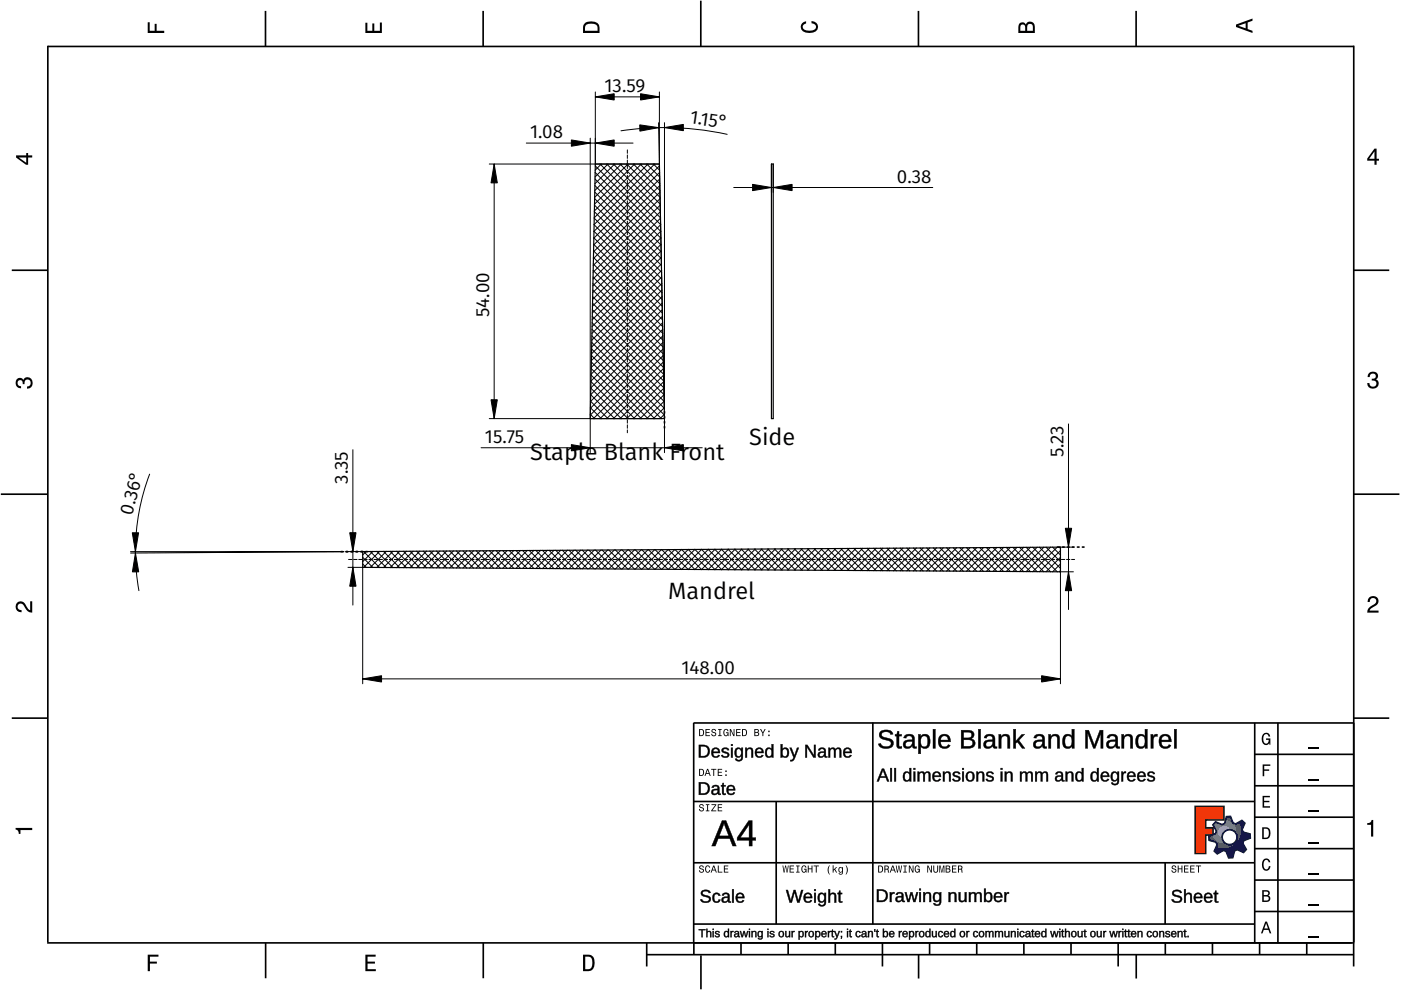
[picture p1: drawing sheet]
<svg xmlns="http://www.w3.org/2000/svg" width="297mm" height="210mm" viewBox="0 0 297 210" stroke-linecap="round" stroke-linejoin="round" font-family="sans-serif">
<defs><g id="words">
<g font-size="5">
<text x="158.9" y="94.5">Side</text>
<text x="112.4" y="97.5">Staple Blank Front</text>
<text x="141.7" y="126.9">Mandrel</text>
</g>
<g font-size="4">
<text x="128.2" y="19.5">13.59</text>
<text x="112.4" y="29.3">1.08</text>
<text x="146.2" y="26.1" transform="rotate(8 146.2 26.1)">1.15°</text>
<text x="190.2" y="38.7">0.38</text>
<text x="103.7" y="67.2" transform="rotate(-90 103.7 67.2)">54.00</text>
<text x="102.8" y="93.9">15.75</text>
<text x="225.5" y="97" transform="rotate(-90 225.5 97)">5.23</text>
<text x="73.8" y="102.6" transform="rotate(-90 73.8 102.6)">3.35</text>
<text x="28" y="109.3" transform="rotate(-75 28 109.3)">0.36°</text>
<text x="144.5" y="142.9">148.00</text>
</g>
</g></defs>
<g fill="none" stroke="#000" stroke-width=".35">
<path d="M10.1 9.7v190.1M10.1 9.9h277M56.3 2.3v7.5M102.4 2.3v7.5M148.6 .1v9.8M194.7 2.3v7.5M240.9 2.3v7.5M287 9.7v195.2M2.5 57.3h7.5M287.1 57.3h7.4M.2 104.8h10M287 104.8h9.7"/>
<path d="M2.5 152.3h7.5M147 153.3h140.1M147.1 153.3v49.1M185.1 153.2v42.8M266 159.9h21M266 153.3v46.7M270.9 153.3v46.7M287.1 152.3h7.4M147 169.9h119M164.6 169.9v26M266 179.9h21M266 173.3h21"/>
<path d="M266 166.6h21M10 199.9h277.1M56.3 199.9v7.5M102.5 199.9v7.5M137.1 199.9v5M147 195.9h119M147 182.9h119M157.1 199.9v2.5M167.1 199.9v2.5M177.1 199.9v2.5M187.1 199.9v5M197.1 199.9v2.5"/>
<path d="M207.1 199.9v2.5M217.1 199.9v2.5M227.1 199.9v2.5M237.1 199.9v5M247 182.9v13M247.1 199.9v2.5M257.1 199.9v2.5M266 193.3h21M266 186.6h21M267.1 199.9v2.5M277.1 199.9v2.5M137.1 202.4h150"/>
<path d="M148.6 202.6v7.2M194.8 202.4v5.1M240.9 202.4v5.1"/>
</g>
<g fill="#000">
<path d="M31.3 4.7h.4v1.8h1.1v-1.4h.4v1.4h1.6v.5h-3.5z" fill-rule="evenodd"/>
<path d="M77.5 4.8h.4v1.7h1v-1.5h.5v1.5h1.1v-1.7h.5v2.2h-3.5z" fill-rule="evenodd"/>
<path d="M124.1 4.9a2.19 2.19 0 0 0-.5 2.1h3.5v-1.2a1.42 1.42 0 0 0-1.7-1.3zM124.3 5.2a2.14 2.14 0 0 1 2.3 .3l.1 1h-2.7l.1-1z" fill-rule="evenodd"/>
<path d="M170.1 4.9l.8-.4v.5a.7 .7 0 0 0-.7 .5 .7 .7 0 0 0 .3 .8 1.69 1.69 0 0 0 2.5-.6 .9 .9 0 0 0-.9-.8v-.5a1.24 1.24 0 0 1 1.3 1.1 1.24 1.24 0 0 1-1 1.4 2.22 2.22 0 0 1-2.5-.7l-.1-.5z" fill-rule="evenodd"/>
<path d="M216.1 5l-.2 .8v1.2h3.5v-1.3a.98 .98 0 0 0-.7-1.1 .98 .98 0 0 0-1.2 .6 .84 .84 0 0 0-1.4-.2zM216.4 5.3a.54 .54 0 0 1 .7-.1 .54 .54 0 0 1 .3 .6v.7h-1.1zM217.9 5.2a.62 .62 0 0 1 .7-.1 .62 .62 0 0 1 .4 .6v.8h-1.2z" fill-rule="evenodd"/>
<path d="M262.1 5.2v.5l3.5 1.3v-.5l-1.1-.3v-1.4l1.1-.4v-.5zM262.6 5.5l1.5-.6v1.1z" fill-rule="evenodd"/>
<path d="M3.4 32.9v.5l2.1 1.5h.5v-1.5h.8v-.5h-.8v-.5h-.4v.5zM4 33.4h1.6v1.1z" fill-rule="evenodd"/>
<path d="M291.4 31.5l-1.5 2.1v.5h1.5v.8h.5v-.8h.5v-.4h-.5v-2.2zM291.4 32.1v1.6h-1.1z" fill-rule="evenodd"/>
<path d="M3.6 80.4a.86 .86 0 0 1 1.4 .1 1.06 1.06 0 0 1 1.2-.5 1.06 1.06 0 0 1 .7 1.2 1.1 1.1 0 0 1-1.2 1.2v-.4a.71 .71 0 0 0 .8-1 .71 .71 0 0 0-1.3-.1v.6h-.4a.61 .61 0 0 0-.3-.8 .61 .61 0 0 0-.8 .2 .61 .61 0 0 0 .2 .8l.6 .2v.4a1.15 1.15 0 0 1-1.2-.6 1.15 1.15 0 0 1 .3-1.3z" fill-rule="evenodd"/>
<path d="M290.3 79.1a1.08 1.08 0 0 1 1.3-.2 1.08 1.08 0 0 1 .5 1.3l-.4 .2a1.06 1.06 0 0 1 .6 1.3 1.06 1.06 0 0 1-1.2 .7 1.1 1.1 0 0 1-1.2-1.2h.4a.71 .71 0 0 0 1 .8 .71 .71 0 0 0 .1-1.3h-.6v-.4a.61 .61 0 0 0 .8-.3 .61 .61 0 0 0-.2-.8 .61 .61 0 0 0-.8 .2l-.2 .5h-.4z" fill-rule="evenodd"/>
<path d="M3.6 127.8a1.22 1.22 0 0 1 2 .7l.4 .6 .4 .3v-1.9h.4v2.4a1.8 1.8 0 0 1-1.7-1.4 .71 .71 0 0 0-.9-.5 .71 .71 0 0 0-.5 .8 .71 .71 0 0 0 .9 .6v.4a1.18 1.18 0 0 1-1.2-.6 1.18 1.18 0 0 1 .2-1.4z" fill-rule="evenodd"/>
<path d="M290.3 126.7a1.18 1.18 0 0 1 1.9 .3 1.18 1.18 0 0 1-1 1.7l-.5 .3-.3 .5h1.9v.4h-2.4a1.8 1.8 0 0 1 1.4-1.7 .71 .71 0 0 0 .5-.9 .71 .71 0 0 0-.9-.5 .71 .71 0 0 0-.5 .8h-.4z" fill-rule="evenodd"/>
<path d="M148.2 154.6v1.5h.5a.77 .77 0 0 0 .6-.8 .77 .77 0 0 0-.6-.7zM148.4 154.8a.58 .58 0 0 1 .7 .5 .58 .58 0 0 1-.7 .6zM149.6 154.6v1.5h.9v-.2h-.7v-.5h.6v-.2h-.6v-.4h.7v-.2zM151 154.7a.53 .53 0 0 0 0 .6 .53 .53 0 0 0 .6 .2 .32 .32 0 0 1-.3 .5 .32 .32 0 0 1-.3-.4h-.2a.5 .5 0 0 0 .7 .5 .5 .5 0 0 0 .1-.8l-.4-.1a.28 .28 0 0 1-.1-.4 .28 .28 0 0 1 .4-.1 .28 .28 0 0 1 .1 .3h.2a.51 .51 0 0 0-.3-.4 .51 .51 0 0 0-.5 .1zM152.3 154.6v.2h.2v1.1h-.2v.2h.7v-.2h-.3v-1.1h.3v-.2zM153.5 154.7a.81 .81 0 0 0 .5 1.4l.3-.2 .2 .2v-.8h-.6v.1h.4l-.2 .5a.6 .6 0 0 1-.5-.6 .6 .6 0 0 1 .4-.6l.2 .3h.2l-.1-.3a.53 .53 0 0 0-.8 0zM154.7 154.6v1.5h.2v-1.3l.6 1.3h.2v-1.5h-.2v1.2l-.5-1.2zM156.1 154.6v1.5h.9v-.2h-.7v-.5h.6v-.2h-.6v-.4h.7v-.2zM157.3 154.6v1.5h.5a.77 .77 0 0 0 .6-.8 .77 .77 0 0 0-.6-.7zM157.5 154.8a.58 .58 0 0 1 .7 .5 .58 .58 0 0 1-.7 .6zM159.9 154.6v1.5h.6a.42 .42 0 0 0 .5-.3 .42 .42 0 0 0-.3-.5l.2-.2-.1-.4zM160.1 154.8h.3a.23 .23 0 0 1 .3 .2 .23 .23 0 0 1-.3 .2h-.3zM160.1 155.4h.4a.26 .26 0 0 1 .3 .2 .26 .26 0 0 1-.3 .3h-.4zM161.1 154.6l.5 .9v.6h.2v-.6l.5-.9h-.2l-.4 .7-.3-.7zM162.9 155.8v.3h.3v-.3zM162.9 154.9v.3h.3v-.3z" fill-rule="evenodd"/>
<path d="M267.8 155.7a.85 .85 0 0 1 .9-.3 .85 .85 0 0 1 .6 .8h-.3l-.1-.3a.49 .49 0 0 0-.4-.3 .49 .49 0 0 0-.5 .3 1.2 1.2 0 0 0 .4 1.8 .66 .66 0 0 0 .6-.8h-.6v-.3h.9v1.3h-.1l-.1-.3-.3 .3a.85 .85 0 0 1-1.2-.7v-1.1z" fill-rule="evenodd"/>
<path d="M3.3 175.5h3.5v.5h-2.5v.8h-.3a.77 .77 0 0 0-.7-.9z" fill-rule="evenodd"/>
<path d="M148.4 170.6a.53 .53 0 0 0 0 .6 .53 .53 0 0 0 .6 .2 .32 .32 0 0 1-.3 .5 .32 .32 0 0 1-.3-.4h-.2a.5 .5 0 0 0 .7 .6 .5 .5 0 0 0 .1-.9l-.4-.1a.28 .28 0 0 1-.1-.4 .28 .28 0 0 1 .4-.1 .28 .28 0 0 1 .1 .4h.2a.51 .51 0 0 0-.3-.5 .51 .51 0 0 0-.5 .1zM149.7 170.5v.2h.2v1.1h-.2v.2h.7v-.2h-.3v-1.1h.3v-.2zM150.8 170.5v.2h.8l-.8 1.3h1.1v-.2h-.9l.9-1.3zM152.2 170.5v1.5h.9v-.2h-.7v-.5h.6v-.2h-.6v-.4h.7v-.2z" fill-rule="evenodd"/>
<path d="M148.2 163v1.5h.5a.77 .77 0 0 0 .6-.7 .77 .77 0 0 0-.6-.8zM148.4 163.2a.57 .57 0 0 1 .7 .6 .57 .57 0 0 1-.7 .5zM149.9 163l-.5 1.5h.2l.1-.4h.6l.2 .4h.2l-.6-1.5zM150 163.2l.3 .7h-.5zM150.8 163v.2h.4v1.3h.2v-1.3h.5v-.2zM152.2 163v1.5h.9v-.2h-.7v-.5h.6v-.2h-.6v-.4h.7v-.2zM153.8 164.2v.3h.3v-.3zM153.8 163.4v.3h.3v-.3z" fill-rule="evenodd"/>
<path d="M253.4 171h6.1v2.8h-3.9v1.7h1.6v1.5h-1.6v4h-2.2z" fill-rule="evenodd"/>
<path d="M257.7 174.3l-.5 .6 .7 1.3-.2 .6-1.4 .5v.9l1.5 .4 .3 .5-.7 1.4 .7 .5 1.3-.7 .6 .2 .5 1.4 .9-.1 .3-1.4 .6-.3 1.4 .6 .5-.6-.7-1.3 .2-.6 1.4-.5-.1-.9-1.4-.4-.3-.5 .6-1.4-.6-.6-1.3 .8-.6-.2-.5-1.4h-.9l-.4 1.5-.5 .2zM259.1 177.5a1.6 1.6 0 0 1 3.2 0 1.6 1.6 0 0 1-3.2 0z" fill-rule="evenodd"/>
<path d="M267.7 168.7h1.5v.3h-1.2v.8h1.1v.3h-1.1v.8h1.3v.3h-1.6z" fill-rule="evenodd"/>
<path d="M267.7 162.1h1.6v.3h-1.3v.7h1.1v.3h-1.1v1.2h-.3z" fill-rule="evenodd"/>
<path d="M267.6 175.4v2.5h.8a1.37 1.37 0 0 0 .7-2.2 1.56 1.56 0 0 0-1.5-.3zM267.9 175.7a.98 .98 0 0 1 1.2 .7 .98 .98 0 0 1-.7 1.2h-.5z" fill-rule="evenodd"/>
<path d="M289.9 174.5a.77 .77 0 0 0 .9-.6h.4v3.5h-.5v-2.5h-.8z" fill-rule="evenodd"/>
<path d="M148.4 183.6a.53 .53 0 0 0 0 .6 .53 .53 0 0 0 .6 .2 .32 .32 0 0 1-.3 .5 .32 .32 0 0 1-.3-.4h-.2a.5 .5 0 0 0 .7 .6 .5 .5 0 0 0 .1-.9l-.4-.1a.28 .28 0 0 1-.1-.4 .28 .28 0 0 1 .4-.1 .28 .28 0 0 1 .1 .4h.2a.51 .51 0 0 0-.3-.5 .51 .51 0 0 0-.5 .1zM149.6 183.7l-.1 .2a.67 .67 0 0 0 .1 .9 .67 .67 0 0 0 .8 .1l.2-.4h-.2l-.2 .3a.6 .6 0 0 1-.5-.5 .6 .6 0 0 1 .4-.6l.3 .3h.2l-.2-.4a.5 .5 0 0 0-.8 .1zM151.2 183.5l-.5 1.5h.2l.1-.4h.6l.2 .4h.2l-.6-1.5zM151.3 183.7l.3 .7h-.5zM152.2 183.5v1.5h1v-.2h-.8v-1.3zM153.5 183.5v1.5h.9v-.2h-.7v-.5h.6v-.2h-.6v-.4h.7v-.2z" fill-rule="evenodd"/>
<path d="M165.9 183.5l.3 1.5h.1l.3-1.3 .2 1.3h.2l.2-1.5h-.1l-.2 1.3-.2-1.3h-.2l-.2 1.3-.2-1.3zM167.4 183.5v1.5h1v-.2h-.8v-.5h.7v-.2h-.7v-.4h.7v-.2zM168.8 183.5v.2h.3v1.1h-.3v.2h.7v-.2h-.2v-1.1h.2v-.2zM170.1 183.7a.82 .82 0 0 0 .5 1.3l.3-.2 .1 .2v-.8h-.5v.2h.3l-.2 .4a.6 .6 0 0 1-.5-.5 .6 .6 0 0 1 .5-.6l.2 .3h.2l-.2-.4a.53 .53 0 0 0-.7 .1zM171.3 183.5v1.5h.2v-.7h.6v.7h.2v-1.5h-.2v.6h-.6v-.6zM172.5 183.5v.2h.5v1.3h.2v-1.3h.4v-.2zM175.8 183.5a1.35 1.35 0 0 0 .2 1.9 1.84 1.84 0 0 1 0-1.9zM176.5 183.5v1.5h.2v-.4l.2-.2 .4 .6h.2l-.4-.7 .4-.5h-.2l-.6 .6v-.9zM177.9 184a.59 .59 0 0 0-.2 .7 .59 .59 0 0 0 .7 .3l.1-.2a.31 .31 0 0 1-.1 .5 .31 .31 0 0 1-.4-.2h-.2a.47 .47 0 0 0 .5 .4 .47 .47 0 0 0 .4-.5v-1.2h-.2v.2l-.3-.2zM178 184.1l.1-.1a.42 .42 0 0 1 .4 .4 .42 .42 0 0 1-.4 .5l-.1-.3zM179.3 183.5a1.85 1.85 0 0 1 0 1.9 1.22 1.22 0 0 0 0-1.9z" fill-rule="evenodd"/>
<path d="M186.2 183.5v1.5h.5a.77 .77 0 0 0 .6-.7 .77 .77 0 0 0-.6-.8zM186.4 183.7a.58 .58 0 0 1 .6 .6 .58 .58 0 0 1-.6 .5zM187.5 183.5v1.5h.2v-.6a.45 .45 0 0 1 .5 .1 .45 .45 0 0 1 .1 .5h.2l-.2-.7a.42 .42 0 0 0 .1-.5 .42 .42 0 0 0-.4-.3zM187.7 183.7h.2a.26 .26 0 0 1 .4 .3 .26 .26 0 0 1-.4 .2h-.2zM189.2 183.5l-.6 1.5h.2l.2-.4h.6l.1 .4h.2l-.5-1.5zM189.3 183.7l.2 .7h-.4zM189.9 183.5l.3 1.5h.2l.2-1.3 .2 1.3h.2l.3-1.5h-.2l-.2 1.3-.2-1.3h-.2l-.2 1.3-.2-1.3zM191.5 183.5v.2h.3v1.1h-.3v.2h.8v-.2h-.3v-1.1h.3v-.2zM192.7 183.5v1.5h.2v-1.2l.5 1.2h.3v-1.5h-.2v1.2l-.6-1.2zM194.1 183.7a.81 .81 0 0 0 .5 1.3l.3-.2 .1 .2v-.8h-.5v.2h.3l-.2 .4a.6 .6 0 0 1-.5-.5 .6 .6 0 0 1 .5-.6l.2 .3h.2l-.2-.4a.53 .53 0 0 0-.7 .1zM196.6 183.5v1.5h.2v-1.2l.6 1.2h.2v-1.5h-.2v1.2l-.6-1.2zM197.9 183.5v.9a.52 .52 0 0 0 .5 .6 .52 .52 0 0 0 .5-.6v-.9h-.2v.9a.33 .33 0 0 1-.3 .5 .33 .33 0 0 1-.3-.5v-.9zM199.2 183.5v1.5h.1v-1.4l.3 1.4h.2l.3-1.4v1.4h.1v-1.5h-.2l-.3 1.3-.3-1.3zM200.5 183.5v1.5h.6a.42 .42 0 0 0 .4-.3 .42 .42 0 0 0-.2-.5l.2-.2-.1-.4zM200.7 183.7h.3a.23 .23 0 0 1 .3 .2 .23 .23 0 0 1-.3 .2h-.3zM200.7 184.3h.3a.26 .26 0 0 1 .3 .3 .26 .26 0 0 1-.3 .2h-.3zM201.8 183.5v1.5h1v-.2h-.8v-.5h.7v-.2h-.7v-.4h.8v-.2zM203.1 183.5v1.5h.2v-.6a.45 .45 0 0 1 .5 .1 .45 .45 0 0 1 .1 .5h.2l-.2-.7a.42 .42 0 0 0 .1-.5 .42 .42 0 0 0-.4-.3zM203.3 183.7h.3a.26 .26 0 0 1 .3 .3 .26 .26 0 0 1-.4 .2h-.2z" fill-rule="evenodd"/>
<path d="M248.5 183.6a.53 .53 0 0 0 0 .6 .53 .53 0 0 0 .6 .2 .32 .32 0 0 1-.2 .5 .32 .32 0 0 1-.3-.4h-.2a.5 .5 0 0 0 .6 .6 .5 .5 0 0 0 .2-.9l-.4-.1a.28 .28 0 0 1-.1-.4 .28 .28 0 0 1 .3-.1 .28 .28 0 0 1 .2 .4h.2a.51 .51 0 0 0-.3-.5 .51 .51 0 0 0-.6 .1zM249.7 183.5v1.5h.2v-.7h.6v.7h.2v-1.5h-.2v.6h-.6v-.6zM251 183.5v1.5h1v-.2h-.8v-.5h.7v-.2h-.7v-.4h.8v-.2zM252.3 183.5v1.5h1v-.2h-.8v-.5h.7v-.2h-.7v-.4h.8v-.2zM253.5 183.5v.2h.5v1.3h.2v-1.3h.5v-.2z" fill-rule="evenodd"/>
<path d="M268.3 195.4l-1 2.5h.4l.2-.7h1l.3 .7h.3l-.9-2.5zM268.4 195.8l.4 1.1h-.7z" fill-rule="evenodd"/>
<path d="M267.6 188.7v2.5h1a.7 .7 0 0 0 .7-.5 .7 .7 0 0 0-.4-.8 .61 .61 0 0 0 .3-.8 .61 .61 0 0 0-.7-.4zM267.9 189h.6a.38 .38 0 0 1 .4 .4 .38 .38 0 0 1-.5 .4h-.5zM267.9 190.1h.6a.44 .44 0 0 1 .5 .4 .44 .44 0 0 1-.5 .4h-.6z" fill-rule="evenodd"/>
<path d="M267.8 182.3a.85 .85 0 0 1 .9-.3 .85 .85 0 0 1 .6 .8h-.3l-.1-.2a.47 .47 0 0 0-.4-.3 .47 .47 0 0 0-.4 .3 1.21 1.21 0 0 0 .4 1.7 .64 .64 0 0 0 .5-.7h.4a.89 .89 0 0 1-.8 1 .89 .89 0 0 1-1-.7v-1.1z" fill-rule="evenodd"/>
<path d="M31.3 202.4h2.3v.4h-1.8v1.1h1.5v.4h-1.5v1.6h-.5z" fill-rule="evenodd"/>
<path d="M77.5 202.4h2.1v.4h-1.7v1.1h1.6v.4h-1.6v1.2h1.8v.4h-2.2z" fill-rule="evenodd"/>
<path d="M123.6 202.4v3.5h1.2a1.42 1.42 0 0 0 1.3-1.7 1.38 1.38 0 0 0-1.3-1.8zM124.1 202.8l1 .1a1.89 1.89 0 0 1 0 2.5l-1 .1z" fill-rule="evenodd"/>
</g>
<path d="M126.2 34.8h13.6l1.1 54h-15.8zM163.6 34.8h.3v54h-.3zM76.9 116.9l147.9-.9v5.2l-147.9-.9zM277.3 158.6h2.2M277.3 178.6h2.2M277.3 172h2.2M277.3 165.3h2.2M277.3 198.6h2.2M277.3 192h2.2M277.3 185.3h2.2" fill="none" stroke="#000" stroke-width=".25"/>
<g fill="#000">
<path d="M148.2 157.9h.9a1.33 1.33 0 0 1 1.4 1.3 1.33 1.33 0 0 1-1.3 1.4h-1zM148.5 158.2v2.1h.6a1.04 1.04 0 0 0 1-1.1 1.04 1.04 0 0 0-1-1zM151.1 158.8a.93 .93 0 0 1 1.1-.2 .93 .93 0 0 1 .4 1.1h-1.4a.59 .59 0 0 0 .3 .7 .59 .59 0 0 0 .8-.3l.3 .1a.98 .98 0 0 1-1.3 .3 .98 .98 0 0 1-.4-1.2zM151.3 158.9l-.1 .5h1.1a.55 .55 0 0 0-.3-.6 .55 .55 0 0 0-.7 .1zM153.2 158.7a.93 .93 0 0 1 1.4 .3l-.3 .1a.43 .43 0 0 0-.6-.4 .43 .43 0 0 0-.3 .6l.2 .1a.73 .73 0 0 1 .8 .2 .73 .73 0 0 1 .1 .8 .99 .99 0 0 1-1.6-.3h.3a.5 .5 0 0 0 .6 .3 .5 .5 0 0 0 .4-.5l-.1-.1a.9 .9 0 0 1-1.1-.9zM155 158.6h.3v2h-.3zM155 157.8h.3v.3h-.3zM156 158.8a.72 .72 0 0 1 1.2 .1v-.3h.3v1.9a.86 .86 0 0 1-.7 .9 .86 .86 0 0 1-.9-.5h.3l.1 .2a.56 .56 0 0 0 .8-.2l.1-.7a.77 .77 0 0 1-1 .3 .77 .77 0 0 1-.4-.9zM156.3 158.9a.95 .95 0 0 0 .3 1.5 .81 .81 0 0 0 .6-.9 .81 .81 0 0 0-.7-.7zM158 158.6h.3v.3a.69 .69 0 0 1 .8-.4 .69 .69 0 0 1 .6 .7v1.4h-.4v-1.3a.49 .49 0 0 0-.5-.5 .49 .49 0 0 0-.4 .6v1.2h-.4zM160.3 158.8a.93 .93 0 0 1 1.1-.2 .93 .93 0 0 1 .5 1.1h-1.5a.59 .59 0 0 0 .4 .7 .59 .59 0 0 0 .7-.3l.3 .1a.98 .98 0 0 1-1.3 .3 .98 .98 0 0 1-.4-1.2zM160.6 158.9l-.2 .5h1.1a.55 .55 0 0 0-.3-.6 .55 .55 0 0 0-.6 .1zM162.4 158.8a.73 .73 0 0 1 1.2 .1v-1.1h.3l.1 2.8h-.4v-.3a.78 .78 0 0 1-1 .3 .78 .78 0 0 1-.4-1zM162.8 158.9a.98 .98 0 0 0 .3 1.5 .86 .86 0 0 0 .5-.8 .86 .86 0 0 0-.5-.8zM165.5 157.8h.4v1.1a.78 .78 0 0 1 1-.3 .78 .78 0 0 1 .4 1 .83 .83 0 0 1-1 1l-.4-.3v.3h-.4zM166.1 158.9a.92 .92 0 0 0 .3 1.5 .91 .91 0 0 0 0-1.6zM167.4 158.6h.4l.6 1.6 .6-1.6h.4l-.8 2a.87 .87 0 0 1-1 .8v-.3h.3l.4-.5zM170.8 157.9h.4l1.4 2.3v-2.3h.3v2.7h-.4l-1.4-2.3v2.3h-.3zM173.7 158.7a.81 .81 0 0 1 .9-.2 .81 .81 0 0 1 .5 .7v1l.3 .2v.2h-.4l-.3-.4a.69 .69 0 0 1-.8 .5 .69 .69 0 0 1-.5-.9 .69 .69 0 0 1 .9-.4h.4a.47 .47 0 0 0-.3-.6 .47 .47 0 0 0-.6 .3h-.3zM173.9 159.7a.42 .42 0 0 0 0 .7 .42 .42 0 0 0 .7-.2l.1-.6zM175.6 158.6h.4v.3a.63 .63 0 0 1 .6-.4 .63 .63 0 0 1 .5 .4 .63 .63 0 0 1 .8-.4 .63 .63 0 0 1 .4 .7v1.4h-.3v-1.5a.45 .45 0 0 0-.6-.3 .45 .45 0 0 0-.2 .6v1.2h-.4v-1.5a.45 .45 0 0 0-.6-.3 .45 .45 0 0 0-.2 .6v1.2h-.3zM179 158.8a.93 .93 0 0 1 1.1-.2 .93 .93 0 0 1 .5 1.1h-1.5a.59 .59 0 0 0 .4 .7 .59 .59 0 0 0 .7-.3l.3 .1a.98 .98 0 0 1-1.3 .3 .98 .98 0 0 1-.4-1.2zM179.3 158.9l-.2 .5h1.1a.55 .55 0 0 0-.3-.6 .55 .55 0 0 0-.6 .1z"/>
<path d="M148.1 157.9h1a1.38 1.38 0 0 1 1.4 1.3 1.38 1.38 0 0 1-1.3 1.4h-1.1zM148.2 157.9v2.7h1a1.29 1.29 0 0 0 1.2-1.4 1.29 1.29 0 0 0-1.3-1.2zM148.5 158.2v2.1h.6a1 1 0 0 0 1-1.1 1 1 0 0 0-1-.9zM148.5 158.2a1.19 1.19 0 0 1 1.6 1.3 .96 .96 0 0 1-1 .9h-.6zM151 158.8a.95 .95 0 0 1 1.2-.2 .95 .95 0 0 1 .4 1.1h-1.4a.57 .57 0 0 0 .4 .6 .57 .57 0 0 0 .7-.3l.3 .1a.89 .89 0 0 1-.7 .6 .89 .89 0 0 1-.9-.3l-.2-.8zM151.1 158.8a1.03 1.03 0 0 0-.1 1.3 1.03 1.03 0 0 0 1.3 .4l.3-.3-.3-.1a.62 .62 0 0 1-.8 .3 .62 .62 0 0 1-.3-.8l1.4 .1a.89 .89 0 0 0-.4-1 .89 .89 0 0 0-1.1 .1zM151.4 159l-.2 .4h1.1l-.4-.6zM151.3 158.9a.57 .57 0 0 1 .7-.1 .57 .57 0 0 1 .3 .6h-1.2zM153.2 158.6a.91 .91 0 0 1 1.4 .5h-.3a.45 .45 0 0 0-.5-.3 .45 .45 0 0 0-.4 .4l.3 .1a.77 .77 0 0 1 .7 .3 .77 .77 0 0 1 .1 .8 1.02 1.02 0 0 1-1.6-.3l.3-.1a.54 .54 0 0 0 .5 .3 .54 .54 0 0 0 .5-.3l-.5-.3a.6 .6 0 0 1-.7-.4 .6 .6 0 0 1 .2-.7zM153.2 158.7a.64 .64 0 0 0 0 .8 .64 .64 0 0 0 .7 .2 .33 .33 0 0 1 .4 .3 .33 .33 0 0 1-.3 .4l-.6-.1-.2-.2h-.3a.91 .91 0 0 0 .9 .5 .91 .91 0 0 0 .8-.6 .63 .63 0 0 0-.7-.5v-.1a.42 .42 0 0 1-.5-.1 .42 .42 0 0 1-.1-.4l.5-.2 .3 .1 .2 .3 .3-.1a.91 .91 0 0 0-1.4-.3zM155 158.5h.4v2.1h-.4zM155 158.6v2h.3v-2zM155 157.8h.4v.4h-.4zM155 157.8v.3h.3v-.3zM155.9 158.8a.71 .71 0 0 1 1.3 .1v-.4h.4l-.1 .2a3.9 3.9 0 0 1-.2 2.5 .91 .91 0 0 1-1.5-.3l.4-.1a.48 .48 0 0 0 .4 .3 .48 .48 0 0 0 .5-.2l.1-.7a.78 .78 0 0 1-1.1 .4 .78 .78 0 0 1-.4-1zM156 158.8a1.28 1.28 0 0 0 .3 1.7h.6l.3-.3a.61 .61 0 0 1-.2 .9 .61 .61 0 0 1-.9-.2h-.2a.85 .85 0 0 0 .9 .4 .85 .85 0 0 0 .6-.8l.1-1.9h-.3v.4a.7 .7 0 0 0-1.2-.2zM156.3 159a.92 .92 0 0 0 .3 1.3 .81 .81 0 0 0 .5-.7 .81 .81 0 0 0-.5-.8zM156.3 158.8a.8 .8 0 0 1 .9 .4 .8 .8 0 0 1-.2 1 .57 .57 0 0 1-.7 .1 .57 .57 0 0 1-.2-.7zM158 158.5h.4v.4a.7 .7 0 0 1 .8-.4 .7 .7 0 0 1 .5 .7v1.4h-.4v-1.3a.45 .45 0 0 0-.5-.5 .45 .45 0 0 0-.4 .6v1.2h-.4zM158 158.6v2h.4l-.1-1.2a.53 .53 0 0 1 .5-.7 .53 .53 0 0 1 .6 .6l-.1 1.3h.4l-.1-1.4a.69 .69 0 0 0-.5-.6 .69 .69 0 0 0-.8 .4v-.4zM160.3 158.8a.95 .95 0 0 1 1.2-.2 .95 .95 0 0 1 .4 1.1h-1.4a.57 .57 0 0 0 .3 .6 .57 .57 0 0 0 .7-.3l.3 .1a.89 .89 0 0 1-.7 .6 .89 .89 0 0 1-.8-.3l-.3-.8zM160.3 158.8a1.03 1.03 0 0 0-.1 1.3 1.03 1.03 0 0 0 1.3 .4l.3-.3-.2-.1a.62 .62 0 0 1-.8 .3 .62 .62 0 0 1-.4-.8l1.4 .1a.89 .89 0 0 0-.4-1 .89 .89 0 0 0-1.1 .1zM160.6 159l-.2 .4h1.1l-.3-.6zM160.6 158.9a.57 .57 0 0 1 .7-.1 .57 .57 0 0 1 .2 .6h-1.1zM162.4 158.8a.71 .71 0 0 1 1.2 .1v-1.1h.4v2.8h-.4v-.3a.72 .72 0 0 1-.7 .4 .72 .72 0 0 1-.6-.5l-.1-.6zM162.4 158.8l-.1 .8a.77 .77 0 0 0 .4 .9 .77 .77 0 0 0 1-.3l-.1 .4h.4l-.1-2.8h-.3v1.1a.73 .73 0 0 0-1.2-.1zM162.7 159a.95 .95 0 0 0 .4 1.3 .82 .82 0 0 0 .5-.7 .82 .82 0 0 0-.5-.8zM162.8 158.8a.61 .61 0 0 1 .7 .1 .61 .61 0 0 1 .2 .7 .61 .61 0 0 1-.6 .8 .61 .61 0 0 1-.6-.8zM165.5 157.8h.4v1.1a.72 .72 0 0 1 .7-.4 .72 .72 0 0 1 .6 .5l.1 .2a.96 .96 0 0 1-.1 1.1 .96 .96 0 0 1-1.1 .3l-.2-.3v.3h-.4zM165.5 157.8v2.8h.4v-.4a.7 .7 0 0 0 .7 .4 .7 .7 0 0 0 .6-.6v-.4a.77 .77 0 0 0-.4-1 .77 .77 0 0 0-1 .3l.1-1.1zM166.1 158.9a.88 .88 0 0 0 .3 1.4 .87 .87 0 0 0 0-1.5zM166.1 158.8a.6 .6 0 0 1 .7 .1 .6 .6 0 0 1 .2 .7 .61 .61 0 0 1-.6 .8 .61 .61 0 0 1-.6-.8zM167.4 158.5h.4l.6 1.7 .6-1.7h.4l-.8 2.1a.82 .82 0 0 1-1.1 .8v-.3l.4-.1 .4-.4zM167.4 158.6l.9 2-.4 .5h-.3v.2a.79 .79 0 0 0 .9-.7l.9-2h-.4l-.6 1.8-.6-1.8zM170.7 157.9h.5l1.4 2.3-.1-2.3h.5v2.7h-.5l-1.4-2.3v2.3h-.4zM170.8 157.9v2.7h.3l-.1-2.4 1.5 2.4h.4v-2.7h-.3v2.3l-1.4-2.3zM173.7 158.6a.85 .85 0 0 1 .9-.1 .85 .85 0 0 1 .5 .7v1l.3 .2a.37 .37 0 0 1-.4 .3 .37 .37 0 0 1-.3-.5 .73 .73 0 0 1-.9 .5 .73 .73 0 0 1-.4-.9 .73 .73 0 0 1 .9-.5l.4 .1a.44 .44 0 0 0-.3-.6 .44 .44 0 0 0-.6 .3h-.4zM173.8 158.7l-.3 .4h.3a.5 .5 0 0 1 .6-.4 .5 .5 0 0 1 .3 .7h-.4a.66 .66 0 0 0-.8 .5 .66 .66 0 0 0 .4 .8 .66 .66 0 0 0 .8-.5l.3 .4h.4v-.2h-.2l-.2-.2v-1a.77 .77 0 0 0-.4-.6 .77 .77 0 0 0-.8 .1zM173.9 159.7a.38 .38 0 0 0 0 .6 .38 .38 0 0 0 .6-.1l.2-.6zM173.9 159.7l.8-.2a.57 .57 0 0 1-.2 .8 .57 .57 0 0 1-.8-.3zM175.6 158.5h.4v.4a.63 .63 0 0 1 .6-.4 .63 .63 0 0 1 .6 .4h-.1a.65 .65 0 0 1 .8-.4 .65 .65 0 0 1 .5 .7v1.4h-.4v-1.5a.41 .41 0 0 0-.6-.2 .41 .41 0 0 0-.2 .5v1.2h-.4v-1.5a.41 .41 0 0 0-.6-.2 .41 .41 0 0 0-.2 .5v1.2h-.4zM175.6 158.6l.1 2h.3l-.1-1.2a.49 .49 0 0 1 .4-.6 .49 .49 0 0 1 .6 .5l-.1 1.3h.4l-.1-1.2a.49 .49 0 0 1 .4-.6 .49 .49 0 0 1 .6 .5l-.1 1.3h.3v-1.4a.63 .63 0 0 0-.5-.6 .63 .63 0 0 0-.7 .4 .64 .64 0 0 0-.6-.4 .64 .64 0 0 0-.6 .4l.1-.4zM179 158.8a.95 .95 0 0 1 1.2-.2 .95 .95 0 0 1 .4 1.1h-1.4a.57 .57 0 0 0 .3 .6 .57 .57 0 0 0 .7-.3l.3 .1a.89 .89 0 0 1-.7 .6 .89 .89 0 0 1-.8-.3l-.3-.8zM179 158.8a1.03 1.03 0 0 0-.1 1.3 1.03 1.03 0 0 0 1.3 .4l.3-.3-.2-.1a.62 .62 0 0 1-.8 .3 .62 .62 0 0 1-.4-.8l1.4 .1a.89 .89 0 0 0-.4-1 .89 .89 0 0 0-1.1 .1zM179.3 159l-.2 .4h1.1l-.3-.6zM179.3 158.9a.57 .57 0 0 1 .7-.1 .57 .57 0 0 1 .2 .6h-1.1z"/>
<path d="M186.6 155.2a1.77 1.77 0 0 1 2.7 .4l-.5 .1a1.08 1.08 0 0 0-.9-.5 1.08 1.08 0 0 0-1 .6 1.68 1.68 0 0 0 1.6 .8 1.07 1.07 0 0 1 .9 1.2 1.07 1.07 0 0 1-1.2 .9h-.3a1.47 1.47 0 0 1-1.7-1l.5-.1a1.29 1.29 0 0 0 2.2 .2 .95 .95 0 0 0-1.2-.9 1.14 1.14 0 0 1-1.1-1.7zM190.3 155.1h.3v.6h.6v.4h-.6v2l.2 .2h.4v.3l-.3 .1a.6 .6 0 0 1-.8-.7v-1.9h-.3v-.4h.3zM192 155.9a1.17 1.17 0 0 1 1.2-.3 1.17 1.17 0 0 1 .7 1v1.5l.1 .2h.3v.3a.59 .59 0 0 1-.6 .1 .59 .59 0 0 1-.3-.6 1 1 0 0 1-1.2 .6 1 1 0 0 1-.7-1.1l.5-.6 1.4-.1a.67 .67 0 0 0-.5-.9 .67 .67 0 0 0-.8 .5h-.5zM192.2 157.4a.61 .61 0 0 0 .1 .9 .61 .61 0 0 0 .9-.3l.2-.8zM194.7 155.7h.5v.5a1.12 1.12 0 0 1 1.4-.4 1.12 1.12 0 0 1 .6 1.4 1.15 1.15 0 0 1-.4 1.3 1.15 1.15 0 0 1-1.4-.1l-.2-.2v1.6h-.5zM195.4 156.3a1.63 1.63 0 0 0 .3 2h.5a1.57 1.57 0 0 0 0-2.2h-.4zM197.8 154.6h.5v4.1h-.5zM199.3 156a1.34 1.34 0 0 1 1.6-.2 1.34 1.34 0 0 1 .6 1.5h-2.1a.86 .86 0 0 0 .6 1 .86 .86 0 0 0 1-.4l.5 .1a1.4 1.4 0 0 1-1.9 .6 1.4 1.4 0 0 1-.7-1.8zM199.7 156.3l-.3 .6h1.6a.79 .79 0 0 0-.4-.8 .79 .79 0 0 0-.9 .2zM203.8 154.8a3.2 3.2 0 0 1 2.5 .4 .89 .89 0 0 1-.5 1.4 1.01 1.01 0 0 1 1 1.1 1.01 1.01 0 0 1-1.1 .9l-1.9 .1zM204.3 156.9v1.3h1a.7 .7 0 0 0 .9-.4 .7 .7 0 0 0-.5-.9zM204.3 155.2v1.3h.9a.64 .64 0 0 0 .8-.7 .64 .64 0 0 0-.8-.6zM207.4 154.6h.5v4.1h-.5zM209 155.9a1.17 1.17 0 0 1 1.2-.3 1.17 1.17 0 0 1 .8 1v1.5l.1 .2h.3v.3a.59 .59 0 0 1-.6 .1 .59 .59 0 0 1-.3-.6 1 1 0 0 1-1.2 .6 1 1 0 0 1-.7-1.1l.4-.6 1.5-.1a.67 .67 0 0 0-.5-.9 .67 .67 0 0 0-.8 .5h-.5zM209.2 157.4a.61 .61 0 0 0 .1 .9 .61 .61 0 0 0 .9-.3l.3-.8zM211.8 155.7h.4v.5a.99 .99 0 0 1 1.2-.5 .99 .99 0 0 1 .7 1v2h-.5v-1.9a.71 .71 0 0 0-.8-.8 .71 .71 0 0 0-.5 .9v1.8h-.5zM214.9 154.6h.5v2.5l1.2-1.4h.6l-1.2 1.3 1.3 1.7h-.6l-1-1.4-.3 .3v1.1h-.5zM219.6 155.9a1.17 1.17 0 0 1 1.2-.3 1.17 1.17 0 0 1 .7 1v1.5l.1 .2h.3v.3a.59 .59 0 0 1-.6 .1 .59 .59 0 0 1-.3-.6 1 1 0 0 1-1.2 .6 1 1 0 0 1-.7-1.1l.4-.6 1.5-.1a.67 .67 0 0 0-.5-.9 .67 .67 0 0 0-.8 .5h-.5zM219.8 157.4a.61 .61 0 0 0 .1 .9 .61 .61 0 0 0 .9-.3l.2-.8zM222.3 155.7h.5v.5a.99 .99 0 0 1 1.1-.5 .99 .99 0 0 1 .8 1v2h-.5v-1.9a.71 .71 0 0 0-.8-.8 .71 .71 0 0 0-.6 .9v1.8h-.5zM225.7 155.9a1.05 1.05 0 0 1 1.6 .3v-1.6h.5v4.1h-.5v-.5a1.13 1.13 0 0 1-1.5 .4 1.13 1.13 0 0 1-.5-1.4v-.6zM226.1 156.1a1.73 1.73 0 0 0 .1 2.2h.3a.9 .9 0 0 0 .8-1.2 .82 .82 0 0 0-.3-.9 .82 .82 0 0 0-.9-.1zM230.1 154.8h.7l1.2 3.3 1.2-3.3h.7v3.9h-.5v-3.4l-1.2 3.4h-.4l-1.2-3.4v3.4h-.5zM235.1 155.9a1.17 1.17 0 0 1 1.2-.3 1.17 1.17 0 0 1 .7 1v1.5l.1 .2h.3v.3a.59 .59 0 0 1-.6 .1 .59 .59 0 0 1-.3-.6 1 1 0 0 1-1.2 .6 1 1 0 0 1-.7-1.1l.4-.6 1.5-.1a.67 .67 0 0 0-.5-.9 .67 .67 0 0 0-.8 .5h-.5zM235.3 157.4a.61 .61 0 0 0 .1 .9 .61 .61 0 0 0 .9-.3l.2-.8zM237.8 155.7h.5v.5a.99 .99 0 0 1 1.1-.5 .99 .99 0 0 1 .8 1v2h-.5v-1.9a.71 .71 0 0 0-.8-.8 .71 .71 0 0 0-.6 .9v1.8h-.5zM241.2 155.9a1.05 1.05 0 0 1 1.6 .3v-1.6h.5v4.1h-.5v-.5a1.13 1.13 0 0 1-1.5 .4 1.13 1.13 0 0 1-.5-1.4v-.6zM241.6 156.1a1.73 1.73 0 0 0 .1 2.2h.3a.9 .9 0 0 0 .8-1.2 .82 .82 0 0 0-.3-.9 .82 .82 0 0 0-.9-.1zM244 155.7h.5v.6a.71 .71 0 0 1 .9-.6v.4a.74 .74 0 0 0-.8 .2 .74 .74 0 0 0-.1 .8v1.6h-.5zM246.1 156a1.34 1.34 0 0 1 1.6-.2 1.34 1.34 0 0 1 .6 1.5h-2.1a.86 .86 0 0 0 .6 1 .86 .86 0 0 0 1-.4l.5 .1a1.4 1.4 0 0 1-1.9 .6 1.4 1.4 0 0 1-.7-1.8zM246.5 156.3l-.3 .6h1.6a.79 .79 0 0 0-.4-.8 .79 .79 0 0 0-.9 .2zM249 154.6h.5v4.1h-.5z"/>
<path d="M186.5 155.2a1.81 1.81 0 0 1 2.9 .4l-.6 .2a1.06 1.06 0 0 0-.9-.6 1.06 1.06 0 0 0-.9 .6 1.49 1.49 0 0 0 1.3 .7 1.13 1.13 0 0 1 1.2 1.2 1.13 1.13 0 0 1-1.3 1 1.63 1.63 0 0 1-2-1l.5-.1a1.25 1.25 0 0 0 2.1 .2 .91 .91 0 0 0-1.1-.9 1.18 1.18 0 0 1-1.2-1.7zM186.6 155.3a.99 .99 0 0 0 .9 1.5l.4 .1a.77 .77 0 0 1 .9 .3 .77 .77 0 0 1-.1 1 1.42 1.42 0 0 1-2-.6l-.5 .1a1.88 1.88 0 0 0 3.1 .2 1.21 1.21 0 0 0-1.3-1.4v-.1a.75 .75 0 0 1-.9-.2 .75 .75 0 0 1 0-.9 1.24 1.24 0 0 1 1.8 .4l.4-.1a1.73 1.73 0 0 0-2.7-.3zM190.2 155h.5l-.1 .7h.6v.4h-.6l.1 2 .1 .1h.4v.4a.79 .79 0 0 1-1.1-.6v-1.9h-.4v-.4h.4zM190.3 155.1l-.1 .7-.4-.1v.4l.4-.1v2a.65 .65 0 0 0 .3 .6 .65 .65 0 0 0 .7 0v-.3h-.4l-.2-.4v-1.9l.6 .1v-.4l-.6 .1v-.7zM191.8 155.9a1.26 1.26 0 0 1 2.2 .7v1.5l.1 .2h.3v.3a.6 .6 0 0 1-.7 .1 .6 .6 0 0 1-.3-.6 1.03 1.03 0 0 1-1.3 .7 1.03 1.03 0 0 1-.7-1.3 1.03 1.03 0 0 1 1.3-.7l.7 .1a.64 .64 0 0 0-.5-.8 .64 .64 0 0 0-.8 .4h-.5zM192 155.9l-.4 .6h.5a.62 .62 0 0 1 .4-.6 .62 .62 0 0 1 .7 .2l.2 .2 .1 .6h-.8a.94 .94 0 0 0-1.1 .5 .94 .94 0 0 0 .4 1.2 .94 .94 0 0 0 1.2-.3l.3-.3a.55 .55 0 0 0 .2 .6 .55 .55 0 0 0 .6 0v-.3l-.3 .1-.1-.3v-1.5a1.12 1.12 0 0 0-.7-.9 1.12 1.12 0 0 0-1.2 .2zM192.2 157.4a.57 .57 0 0 0 .1 .9 .57 .57 0 0 0 .9-.3l.2-.8zM192.2 157.3l1.2-.1a.85 .85 0 0 1-.4 1 .85 .85 0 0 1-1-.2zM194.7 155.7h.5v.5a1.02 1.02 0 0 1 1.8-.2 2.18 2.18 0 0 1-.5 2.7 .94 .94 0 0 1-1.3-.5l.1 1.7h-.6zM194.7 155.7v4.1h.5v-1.6a1.03 1.03 0 0 0 1.1 .5 1.03 1.03 0 0 0 .8-1l.1-.5a1.12 1.12 0 0 0-.6-1.4 1.12 1.12 0 0 0-1.4 .4v-.5zM195.5 156.3a1.6 1.6 0 0 0 .3 2h.4a1.55 1.55 0 0 0 0-2.2zM195.4 156.2a.83 .83 0 0 1 1.1-.1 .83 .83 0 0 1 .2 1.1 .84 .84 0 0 1-.3 1 .84 .84 0 0 1-1-.1 2.05 2.05 0 0 1 0-1.9zM197.8 154.6h.6v4.1h-.6zM197.8 154.6v4.1h.5v-4.1zM199.2 156a1.36 1.36 0 0 1 1.7-.3 1.36 1.36 0 0 1 .6 1.6h-2a.84 .84 0 0 0 .5 .9 .84 .84 0 0 0 1-.4l.5 .2a1.44 1.44 0 0 1-1.9 .6 1.44 1.44 0 0 1-.7-1.8zM199.3 156.1a1.53 1.53 0 0 0-.2 1.7 1.53 1.53 0 0 0 1.6 .8l.7-.5-.4-.2a.78 .78 0 0 1-1.2 .4l-.3-.4-.1-.7 2.1 .1a1.3 1.3 0 0 0-.6-1.5 1.3 1.3 0 0 0-1.6 .3zM199.7 156.3l-.3 .6h1.6a.75 .75 0 0 0-.4-.8 .75 .75 0 0 0-.9 .2zM199.6 156.2a.81 .81 0 0 1 1-.2 .81 .81 0 0 1 .4 1h-1.6zM203.7 154.8h.1a3.2 3.2 0 0 1 2.6 .3 .89 .89 0 0 1 .1 1 .89 .89 0 0 1-.7 .5 1.03 1.03 0 0 1 1 1.1 1.03 1.03 0 0 1-1.1 1h-2zM203.8 154.8v3.9l1.5-.1a1.04 1.04 0 0 0 1.4-.8 1.04 1.04 0 0 0-.9-1.2 .85 .85 0 0 0 .7-.9 .85 .85 0 0 0-.8-.8zM204.3 156.9v1.3h1a.65 .65 0 0 0 .9-.4 .65 .65 0 0 0-.5-.9zM204.3 156.8a1.74 1.74 0 0 1 1.9 .4v.6l-.3 .4-1.6 .1zM204.3 155.2v1.3l.9-.1a.59 .59 0 0 0 .8-.6 .59 .59 0 0 0-.8-.5zM204.3 155.2h.9a.68 .68 0 0 1 .9 .6 .68 .68 0 0 1-.9 .7h-.9zM207.4 154.6h.6v4.1h-.6zM207.4 154.6v4.1h.5v-4.1zM208.9 155.9a1.26 1.26 0 0 1 2.1 .7v1.5l.1 .2h.3v.3a.6 .6 0 0 1-.6 .1 .6 .6 0 0 1-.3-.6 1.03 1.03 0 0 1-1.3 .7 1.03 1.03 0 0 1-.7-1.3 1.03 1.03 0 0 1 1.3-.7l.6 .1a.64 .64 0 0 0-.5-.8 .64 .64 0 0 0-.7 .4h-.6zM209 155.9l-.3 .6h.5a.62 .62 0 0 1 .3-.6 .62 .62 0 0 1 .7 .2l.2 .2 .1 .6h-.7a.94 .94 0 0 0-1.2 .5 .94 .94 0 0 0 .5 1.2 .94 .94 0 0 0 1.2-.3l.2-.3a.55 .55 0 0 0 .3 .6 .55 .55 0 0 0 .6 0v-.3l-.3 .1-.2-.3v-1.5a1.12 1.12 0 0 0-.7-.9 1.12 1.12 0 0 0-1.2 .2zM209.3 157.4a.57 .57 0 0 0 .1 .9 .57 .57 0 0 0 .8-.3l.3-.8zM209.2 157.3l1.3-.1a.85 .85 0 0 1-.4 1 .85 .85 0 0 1-1.1-.2zM211.7 155.7h.6v.5a1 1 0 0 1 1.1-.6 1 1 0 0 1 .8 1.1v2h-.6v-1.9a.66 .66 0 0 0-.7-.7 .66 .66 0 0 0-.6 .8v1.8h-.6zM211.8 155.7v3h.5l-.1-1.8a.75 .75 0 0 1 .7-.9 .75 .75 0 0 1 .8 .8l-.1 1.9h.5v-2a.97 .97 0 0 0-.8-1 .97 .97 0 0 0-1.1 .6v-.6zM214.8 154.6h.6v2.5l1.2-1.4h.7l-1.3 1.3 1.4 1.7h-.7l-1-1.4-.3 .3v1.1h-.6zM214.9 154.6v4.1h.5l-.1-1.1 .4-.4 1 1.5h.6l-1.3-1.7 1.2-1.3h-.6l-1.3 1.6 .1-2.7zM219.4 155.9a1.26 1.26 0 0 1 2.1 .7l.1 1.5 .1 .2h.3v.3a.6 .6 0 0 1-.7 .1 .6 .6 0 0 1-.3-.6 1.03 1.03 0 0 1-1.3 .7 1.03 1.03 0 0 1-.7-1.3 1.03 1.03 0 0 1 1.3-.7l.7 .1a.64 .64 0 0 0-.5-.8 .64 .64 0 0 0-.8 .4h-.6zM219.6 155.9l-.4 .6h.5a.62 .62 0 0 1 .4-.6 .62 .62 0 0 1 .6 .2l.3 .2v.6h-.7a.94 .94 0 0 0-1.2 .5 .94 .94 0 0 0 .5 1.2 .94 .94 0 0 0 1.2-.3l.3-.3a.55 .55 0 0 0 .2 .6 .55 .55 0 0 0 .6 0v-.3l-.3 .1-.1-.3-.1-1.5a1.12 1.12 0 0 0-.7-.9 1.12 1.12 0 0 0-1.1 .2zM219.8 157.4a.57 .57 0 0 0 .1 .9 .57 .57 0 0 0 .9-.3l.2-.8zM219.8 157.3l1.2-.1a.85 .85 0 0 1-.4 1 .85 .85 0 0 1-1.1-.2zM222.2 155.7h.6v.5a1 1 0 0 1 1.2-.6 1 1 0 0 1 .7 1.1v2h-.6v-1.9a.66 .66 0 0 0-.7-.7 .66 .66 0 0 0-.6 .8v1.8h-.5zM222.3 155.7v3h.5v-1.8a.75 .75 0 0 1 .6-.9 .75 .75 0 0 1 .8 .8v1.9h.5l-.1-2a.97 .97 0 0 0-.7-1 .97 .97 0 0 0-1.1 .6v-.6zM225.6 155.9a1.02 1.02 0 0 1 1.7 .3l-.1-1.6h.6v4.1h-.5v-.5a1.03 1.03 0 0 1-1.8 .2l-.3-.8a2.16 2.16 0 0 1 .4-1.7zM225.7 155.9a1.91 1.91 0 0 0 .3 2.7 1.17 1.17 0 0 0 1.3-.5v.6h.5v-4.1h-.5l-.1 1.6a.98 .98 0 0 0-1.5-.3zM226.1 156.2a1.71 1.71 0 0 0 .2 2.1h.4a1.41 1.41 0 0 0 0-2.2zM226 156.1a.86 .86 0 0 1 1.1 .1 .86 .86 0 0 1 .2 .9 .86 .86 0 0 1-.3 1.1 .86 .86 0 0 1-1.1-.1l-.1-1.3zM230.1 154.8h.8l1.1 3.3 1.2-3.3h.7v3.9h-.5v-3.4l-.1 .5-1.1 2.9h-.4l-1.3-3.4 .1 3.4h-.5zM230.1 154.8v3.9h.5v-3.4l1.2 3.4h.4l1.3-3.4-.1 3.4h.5v-3.9h-.7l-1.1 3.3-1.3-3.3zM234.9 155.9a1.26 1.26 0 0 1 2.1 .7v1.5l.2 .2h.3v.3a.6 .6 0 0 1-.7 .1 .6 .6 0 0 1-.3-.6 1.03 1.03 0 0 1-1.3 .7 1.03 1.03 0 0 1-.7-1.3 1.03 1.03 0 0 1 1.3-.7l.6 .1a.64 .64 0 0 0-.4-.8 .64 .64 0 0 0-.8 .4h-.6zM235.1 155.9l-.4 .6h.5a.62 .62 0 0 1 .4-.6 .62 .62 0 0 1 .6 .2l.3 .2v.6h-.7a.94 .94 0 0 0-1.2 .5 .94 .94 0 0 0 .5 1.2 .94 .94 0 0 0 1.2-.3l.3-.3a.55 .55 0 0 0 .2 .6 .55 .55 0 0 0 .6 0v-.3l-.3 .1-.1-.3-.1-1.5a1.12 1.12 0 0 0-.7-.9 1.12 1.12 0 0 0-1.1 .2zM235.3 157.4a.57 .57 0 0 0 .1 .9 .57 .57 0 0 0 .8-.3l.3-.8zM235.2 157.3l1.3-.1a.85 .85 0 0 1-.4 1 .85 .85 0 0 1-1.1-.2zM237.7 155.7h.6v.5a1 1 0 0 1 1.2-.6 1 1 0 0 1 .7 1.1v2h-.6v-1.9a.66 .66 0 0 0-.7-.7 .66 .66 0 0 0-.6 .8v1.8h-.5zM237.8 155.7v3h.5v-1.8a.75 .75 0 0 1 .6-.9 .75 .75 0 0 1 .8 .8v1.9h.5l-.1-2a.97 .97 0 0 0-.7-1 .97 .97 0 0 0-1.1 .6v-.6zM241.1 155.9a1.02 1.02 0 0 1 1.7 .3l-.1-1.6h.6v4.1h-.5v-.5a1.03 1.03 0 0 1-1.8 .2l-.3-.8a2.16 2.16 0 0 1 .4-1.7zM241.2 155.9a1.91 1.91 0 0 0 .3 2.7 1.17 1.17 0 0 0 1.3-.5v.6h.5v-4.1h-.5l-.1 1.6a.98 .98 0 0 0-1.5-.3zM241.6 156.2a1.71 1.71 0 0 0 .2 2.1h.4a1.41 1.41 0 0 0 0-2.2zM241.5 156.1a.86 .86 0 0 1 1 .1 .86 .86 0 0 1 .3 .9 .86 .86 0 0 1-.3 1.1 .86 .86 0 0 1-1.1-.1l-.2-1.3zM244 155.7h.5v.6a.65 .65 0 0 1 .9-.6v.5a.69 .69 0 0 0-.7 .2 .69 .69 0 0 0-.2 .7v1.6h-.5zM244 155.7v3h.5v-1.6a.74 .74 0 0 1 .1-.8 .74 .74 0 0 1 .8-.2v-.4a.96 .96 0 0 0-1 .7l.1-.7zM246 156a1.36 1.36 0 0 1 1.7-.3 1.36 1.36 0 0 1 .6 1.6h-2a.84 .84 0 0 0 .5 .9 .84 .84 0 0 0 1-.4l.5 .2a1.44 1.44 0 0 1-1.9 .6 1.44 1.44 0 0 1-.7-1.8zM246.1 156.1a1.53 1.53 0 0 0-.2 1.7 1.53 1.53 0 0 0 1.6 .8l.7-.5-.4-.2a.78 .78 0 0 1-1.2 .4l-.3-.4-.1-.7 2.1 .1a1.3 1.3 0 0 0-.6-1.5 1.3 1.3 0 0 0-1.6 .3zM246.5 156.3l-.3 .6h1.6a.75 .75 0 0 0-.4-.8 .75 .75 0 0 0-.9 .2zM246.4 156.2a.81 .81 0 0 1 1-.2 .81 .81 0 0 1 .4 1h-1.6zM248.9 154.6h.6v4.1h-.6zM249 154.6v4.1h.5v-4.1z"/>
<path d="M148.2 165.9h.9a1.33 1.33 0 0 1 1.4 1.2 1.33 1.33 0 0 1-1.3 1.4h-1zM148.5 166.1v2.1h.6a1.04 1.04 0 0 0 1-1.1 1.04 1.04 0 0 0-1-1zM151.2 166.6a.81 .81 0 0 1 .8-.2 .81 .81 0 0 1 .5 .7v1l.3 .2v.2h-.4l-.2-.4a.69 .69 0 0 1-.9 .5 .69 .69 0 0 1-.5-.8 .69 .69 0 0 1 .9-.5h.5a.47 .47 0 0 0-.4-.6 .47 .47 0 0 0-.5 .3h-.4zM151.3 167.6a.42 .42 0 0 0 0 .7 .42 .42 0 0 0 .7-.2l.2-.6zM153.2 166h.2v.5h.4v.2h-.4v1.3l.2 .3h.3v.2h-.4l-.3-.2-.1-1.6h-.2v-.2h.2zM154.3 166.7a.93 .93 0 0 1 1.1-.2 .93 .93 0 0 1 .5 1.1h-1.5a.59 .59 0 0 0 .4 .7 .59 .59 0 0 0 .7-.3l.3 .1a.98 .98 0 0 1-1.3 .4 .98 .98 0 0 1-.4-1.3zM154.6 166.9l-.2 .4h1.1a.55 .55 0 0 0-.3-.6 .55 .55 0 0 0-.6 .2z"/>
<path d="M148.1 165.8h1a1.38 1.38 0 0 1 1.4 1.3 1.38 1.38 0 0 1-1.3 1.5h-1.1zM148.2 165.9v2.6h1a1.29 1.29 0 0 0 1.2-1.4 1.29 1.29 0 0 0-1.3-1.2zM148.5 166.1v2.1h.6a1 1 0 0 0 1-1.1 1 1 0 0 0-1-.9zM148.5 166.1a1.19 1.19 0 0 1 1.6 1.3 .96 .96 0 0 1-1 .9h-.6zM151.1 166.5a.85 .85 0 0 1 .9-.1 .85 .85 0 0 1 .6 .7v1l.3 .2a.37 .37 0 0 1-.5 .3 .37 .37 0 0 1-.3-.5h.1a.73 .73 0 0 1-.9 .5 .73 .73 0 0 1-.5-.9 .73 .73 0 0 1 .9-.5l.4 .1a.44 .44 0 0 0-.3-.5 .44 .44 0 0 0-.5 .3l-.4-.1zM151.2 166.6l-.3 .4h.3a.5 .5 0 0 1 .7-.4 .5 .5 0 0 1 .3 .7h-.5a.66 .66 0 0 0-.8 .5 .66 .66 0 0 0 .5 .8 .66 .66 0 0 0 .8-.5l.2 .4h.4v-.2h-.2l-.1-.2v-1a.77 .77 0 0 0-.5-.6 .77 .77 0 0 0-.8 .1zM151.3 167.7a.38 .38 0 0 0 .1 .6 .38 .38 0 0 0 .5-.2l.3-.6zM151.3 167.6l.9-.1a.57 .57 0 0 1-.3 .7 .57 .57 0 0 1-.8-.2zM153.2 166h.3l-.1 .5 .5-.1v.4h-.5l.1 1.3 .4 .1v.3h-.6l-.2-.1v-1.7l-.3 .1v-.4l.3 .1zM153.2 166v.5h-.3v.2h.3v1.6l.7 .2v-.2h-.4l-.1-.3v-1.3h.4v-.2h-.4v-.5zM154.3 166.7a.95 .95 0 0 1 1.1-.2 .95 .95 0 0 1 .5 1.1h-1.4a.57 .57 0 0 0 .3 .6 .57 .57 0 0 0 .7-.3l.3 .1a.89 .89 0 0 1-.7 .7 .89 .89 0 0 1-.8-.4l-.3-.8zM154.3 166.7a1.03 1.03 0 0 0-.1 1.4 1.03 1.03 0 0 0 1.3 .3l.3-.3-.2-.1a.62 .62 0 0 1-.8 .3 .62 .62 0 0 1-.4-.8l1.4 .1a.89 .89 0 0 0-.4-1 .89 .89 0 0 0-1.1 .1zM154.6 166.9l-.2 .4h1.1l-.3-.5zM154.5 166.8a.57 .57 0 0 1 .7-.1 .57 .57 0 0 1 .3 .7h-1.1z"/>
<path d="M153.1 173.9h.9l2.2 5.5h-.9l-.6-1.6h-2.4l-.6 1.6h-.9zM153.1 174l-2.2 5.4h.8l.5-1.6h2.6l.5 1.6h.8l-2.2-5.4zM153.5 174.6l-1 2.6h2zM153.5 174.4l1.1 2.9h-2.2zM158.7 173.9h.8v3.7h.8v.6h-.8v1.2h-.7v-1.2h-2.6v-.6zM158.7 174l-2.4 3.6v.6l2.6-.1-.1 1.3h.7l-.1-1.3 .8 .1v-.6l-.8 .1 .1-3.7zM158.8 174.8l-.1 .4-1.7 2.4h1.8zM158.8 174.7l.1 3h-2.1z"/>
<path d="M153.1 174h.8l2.2 5.4h-.8l-.6-1.6h-2.4l-.6 1.6h-.8zM153.5 174.5l-1 2.7h2zM158.7 174h.8v3.6h.7v.6h-.7v1.2h-.7v-1.2h-2.5v-.6zM158.8 174.8l-1.9 2.8h1.9z"/>
<path d="M187 163h.4l1.2 2.7h-.5l-.3-.8h-1.2l-.3 .8h-.4zM187 163l-1.1 2.7h.4l.3-.9h1.2l.3 .9h.4l-1.1-2.7zM187.2 163.3l-.5 1.3h1zM187.2 163.1l.6 1.5h-1.2zM188.7 162.8h.4v2.9h-.4zM188.8 162.9v2.8h.3v-2.8zM189.6 162.8h.4v2.9h-.4zM189.6 162.9v2.8h.4v-2.8zM191.6 163.8a.71 .71 0 0 1 1.2 .1v-1.1h.4v2.9h-.4v-.4a.72 .72 0 0 1-.7 .5 .72 .72 0 0 1-.6-.5l-.1-.6zM191.7 163.9l-.2 .8a.77 .77 0 0 0 .4 .9 .77 .77 0 0 0 1-.3v.4h.3v-2.8h-.4v1.1a.73 .73 0 0 0-1.1-.1zM192 164a.95 .95 0 0 0 .3 1.4 .82 .82 0 0 0 .5-.8 .82 .82 0 0 0-.5-.7zM192 163.9a.61 .61 0 0 1 .7 0 .61 .61 0 0 1 .2 .7 .61 .61 0 0 1-.6 .9 .61 .61 0 0 1-.5-.9zM193.6 163.6h.5v2.1h-.5zM193.7 163.6v2.1h.3v-2.1zM193.6 162.8h.5v.4h-.5zM193.7 162.9v.3h.3v-.3zM194.5 163.6h.4v.4a.63 .63 0 0 1 .6-.5 .63 .63 0 0 1 .6 .5 .65 .65 0 0 1 .7-.4 .65 .65 0 0 1 .5 .7v1.4h-.4v-1.6a.41 .41 0 0 0-.6-.2 .41 .41 0 0 0-.2 .6v1.2h-.4v-1.6a.41 .41 0 0 0-.6-.2 .41 .41 0 0 0-.2 .6v1.2h-.4zM194.6 163.6v2.1h.3v-1.2a.49 .49 0 0 1 .4-.7 .49 .49 0 0 1 .5 .6l-.1 1.3h.4l-.1-1.2a.49 .49 0 0 1 .4-.7 .49 .49 0 0 1 .6 .6l-.1 1.3h.4l-.1-1.4a.63 .63 0 0 0-.5-.6 .63 .63 0 0 0-.7 .3 .64 .64 0 0 0-.6-.4 .64 .64 0 0 0-.6 .4l.1-.4zM197.9 163.8a.95 .95 0 0 1 1.2-.2 .95 .95 0 0 1 .4 1.2l-1.4-.1a.57 .57 0 0 0 .4 .7 .57 .57 0 0 0 .7-.3l.3 .1a.89 .89 0 0 1-.7 .6 .89 .89 0 0 1-.9-.3l-.3-.9zM198 163.9a1.03 1.03 0 0 0-.2 1.3 1.03 1.03 0 0 0 1.3 .3l.3-.3-.2-.1a.62 .62 0 0 1-.8 .4 .62 .62 0 0 1-.4-.8h1.4a.89 .89 0 0 0-.4-1 .89 .89 0 0 0-1 .2zM198.2 164l-.2 .5h1.1l-.3-.6zM198.2 164a.57 .57 0 0 1 .7-.2 .57 .57 0 0 1 .2 .7h-1.1zM199.9 163.6h.4v.4a.7 .7 0 0 1 .8-.4 .7 .7 0 0 1 .5 .7v1.4h-.4v-1.3a.45 .45 0 0 0-.5-.5 .45 .45 0 0 0-.4 .6v1.2h-.4zM199.9 163.6v2.1h.4l-.1-1.2a.53 .53 0 0 1 .5-.7 .53 .53 0 0 1 .6 .6l-.1 1.3h.4l-.1-1.4a.69 .69 0 0 0-.5-.6 .69 .69 0 0 0-.8 .3v-.4zM202.2 163.7a.91 .91 0 0 1 1.4 .4l-.3 .1a.45 .45 0 0 0-.5-.3 .45 .45 0 0 0-.4 .3l.3 .2a.77 .77 0 0 1 .8 .2 .77 .77 0 0 1 .1 .9 1.02 1.02 0 0 1-1.7-.4h.3a.54 .54 0 0 0 .5 .3 .54 .54 0 0 0 .5-.4l-.5-.3a.6 .6 0 0 1-.7-.3 .6 .6 0 0 1 .2-.7zM202.2 163.8a.64 .64 0 0 0 0 .7 .64 .64 0 0 0 .7 .3 .33 .33 0 0 1 .4 .3 .33 .33 0 0 1-.3 .4l-.6-.1-.2-.3-.3 .1a.91 .91 0 0 0 .9 .5 .91 .91 0 0 0 .8-.6 .63 .63 0 0 0-.7-.6 .42 .42 0 0 1-.4-.1 .42 .42 0 0 1-.2-.4l.5-.2 .3 .1 .2 .2h.3a.91 .91 0 0 0-1.4-.3zM204 163.6h.4v2.1h-.4zM204 163.6v2.1h.4v-2.1zM204 162.8h.4v.4h-.4zM204 162.9v.3h.4v-.3zM205.1 163.7a1.02 1.02 0 0 1 1.2 0 1.02 1.02 0 0 1 .3 1.3 1 1 0 0 1-1.3 .7 1 1 0 0 1-.5-1.5zM205 163.9a1.04 1.04 0 0 0-.2 1.2 1.04 1.04 0 0 0 1.1 .5 1.02 1.02 0 0 0 .6-1.2 1.02 1.02 0 0 0-1.2-.7zM205.4 164a.9 .9 0 0 0 .3 1.4 .82 .82 0 0 0 .5-.8 .82 .82 0 0 0-.5-.7zM205.3 163.9a.64 .64 0 0 1 .8 0 .64 .64 0 0 1 .2 .7 .64 .64 0 0 1-.6 .9 .64 .64 0 0 1-.6-.9zM207 163.6h.4v.4a.7 .7 0 0 1 .8-.4 .7 .7 0 0 1 .5 .7v1.4h-.4v-1.3a.45 .45 0 0 0-.5-.5 .45 .45 0 0 0-.4 .6v1.2h-.4zM207 163.6v2.1h.4l-.1-1.2a.53 .53 0 0 1 .5-.7 .53 .53 0 0 1 .6 .6l-.1 1.3h.4l-.1-1.4a.69 .69 0 0 0-.5-.6 .69 .69 0 0 0-.8 .3v-.4zM209.3 163.7a.91 .91 0 0 1 1.4 .4l-.3 .1a.45 .45 0 0 0-.5-.3 .45 .45 0 0 0-.4 .3l.3 .2a.77 .77 0 0 1 .7 .2 .77 .77 0 0 1 .1 .9 1.02 1.02 0 0 1-1.6-.4h.3a.54 .54 0 0 0 .5 .3 .54 .54 0 0 0 .5-.4l-.5-.3a.6 .6 0 0 1-.7-.3 .6 .6 0 0 1 .2-.7zM209.3 163.8a.64 .64 0 0 0 0 .7 .64 .64 0 0 0 .7 .3 .33 .33 0 0 1 .4 .3 .33 .33 0 0 1-.3 .4l-.6-.1-.2-.3-.3 .1a.91 .91 0 0 0 .9 .5 .91 .91 0 0 0 .8-.6 .63 .63 0 0 0-.7-.6 .42 .42 0 0 1-.5-.1 .42 .42 0 0 1-.1-.4l.5-.2 .3 .1 .2 .2h.3a.91 .91 0 0 0-1.4-.3zM212.1 163.6h.5v2.1h-.5zM212.2 163.6v2.1h.3v-2.1zM212.1 162.8h.5v.4h-.5zM212.2 162.9v.3h.3v-.3zM213 163.6h.4v.4a.7 .7 0 0 1 .8-.4 .7 .7 0 0 1 .5 .7v1.4h-.4v-1.3a.45 .45 0 0 0-.5-.5 .45 .45 0 0 0-.4 .6v1.2h-.4zM213 163.6v2.1h.4l-.1-1.2a.53 .53 0 0 1 .5-.7 .53 .53 0 0 1 .6 .6l-.1 1.3h.4l-.1-1.4a.69 .69 0 0 0-.5-.6 .69 .69 0 0 0-.8 .3l.1-.4zM216.2 163.6h.4v.4a.63 .63 0 0 1 .6-.5 .63 .63 0 0 1 .6 .5 .65 .65 0 0 1 .7-.4 .65 .65 0 0 1 .5 .7v1.4h-.4v-1.6a.41 .41 0 0 0-.6-.2 .41 .41 0 0 0-.2 .6v1.2h-.4v-1.6a.41 .41 0 0 0-.5-.2 .41 .41 0 0 0-.2 .6v1.2h-.5zM216.3 163.6v2.1h.3v-1.2a.49 .49 0 0 1 .4-.7 .49 .49 0 0 1 .5 .6v1.3h.3l-.1-1.2a.49 .49 0 0 1 .4-.7 .49 .49 0 0 1 .6 .6l-.1 1.3h.4l-.1-1.4a.63 .63 0 0 0-.5-.6 .63 .63 0 0 0-.7 .3 .64 .64 0 0 0-.6-.4 .64 .64 0 0 0-.5 .4v-.4zM219.4 163.6h.4v.4a.63 .63 0 0 1 .6-.5 .63 .63 0 0 1 .6 .5 .65 .65 0 0 1 .8-.4 .65 .65 0 0 1 .4 .7v1.4h-.4v-1.6a.41 .41 0 0 0-.5-.2 .41 .41 0 0 0-.2 .6v1.2h-.5v-1.6a.41 .41 0 0 0-.5-.2 .41 .41 0 0 0-.2 .6v1.2h-.5zM219.5 163.6v2.1h.3v-1.2a.49 .49 0 0 1 .4-.7 .49 .49 0 0 1 .5 .6v1.3h.3v-1.2a.49 .49 0 0 1 .4-.7 .49 .49 0 0 1 .5 .6v1.3h.3l-.1-1.4a.63 .63 0 0 0-.4-.6 .63 .63 0 0 0-.8 .3 .64 .64 0 0 0-.5-.4 .64 .64 0 0 0-.6 .4v-.4zM224 163.7a.85 .85 0 0 1 .9-.2 .85 .85 0 0 1 .5 .8v1l.3 .1a.37 .37 0 0 1-.4 .4 .37 .37 0 0 1-.3-.5 .73 .73 0 0 1-.9 .5 .73 .73 0 0 1-.5-1 .73 .73 0 0 1 1-.4h.4a.44 .44 0 0 0-.3-.5 .44 .44 0 0 0-.6 .3h-.4zM224 163.8l-.2 .3 .3 .1a.5 .5 0 0 1 .6-.4 .5 .5 0 0 1 .3 .7h-.4a.66 .66 0 0 0-.9 .4 .66 .66 0 0 0 .5 .8 .66 .66 0 0 0 .8-.5l.3 .4 .4 .1v-.3l-.3 .1-.1-.2v-1a.77 .77 0 0 0-.5-.7 .77 .77 0 0 0-.8 .2zM224.2 164.8a.38 .38 0 0 0 0 .6 .38 .38 0 0 0 .6-.2l.2-.5zM224.2 164.7l.8-.1a.57 .57 0 0 1-.2 .8 .57 .57 0 0 1-.8-.3zM225.9 163.6h.4v.4a.7 .7 0 0 1 .8-.4 .7 .7 0 0 1 .5 .7v1.4h-.4v-1.3a.45 .45 0 0 0-.5-.5 .45 .45 0 0 0-.4 .6v1.2h-.4zM225.9 163.6v2.1h.4l-.1-1.2a.53 .53 0 0 1 .5-.7 .53 .53 0 0 1 .6 .6l-.1 1.3h.4l-.1-1.4a.69 .69 0 0 0-.5-.6 .69 .69 0 0 0-.8 .3v-.4zM228.1 163.8a.71 .71 0 0 1 1.3 .1l-.1-1.1h.5v2.9h-.4v-.4a.72 .72 0 0 1-.7 .5 .72 .72 0 0 1-.7-.5l-.1-.6zM228.2 163.9l-.2 .8a.77 .77 0 0 0 .4 .9 .77 .77 0 0 0 1-.3v.4h.3v-2.8h-.3v1.1a.73 .73 0 0 0-1.2-.1zM228.5 164a.95 .95 0 0 0 .3 1.4 .82 .82 0 0 0 .5-.8 .82 .82 0 0 0-.5-.7zM228.5 163.9a.61 .61 0 0 1 .7 0 .61 .61 0 0 1 .2 .7 .61 .61 0 0 1-.5 .9 .61 .61 0 0 1-.6-.9zM231.4 163.8a.71 .71 0 0 1 1.2 .1v-1.1h.4v2.9h-.4v-.4a.72 .72 0 0 1-.7 .5 .72 .72 0 0 1-.7-.5v-.6zM231.4 163.9l-.1 .8a.77 .77 0 0 0 .4 .9 .77 .77 0 0 0 .9-.3v.4h.3v-2.8h-.3v1.1a.73 .73 0 0 0-1.2-.1zM231.7 164a.95 .95 0 0 0 .3 1.4 .82 .82 0 0 0 .6-.8 .82 .82 0 0 0-.5-.7zM231.7 163.9a.61 .61 0 0 1 .8 0 .61 .61 0 0 1 .1 .7 .61 .61 0 0 1-.5 .9 .61 .61 0 0 1-.6-.9zM233.6 163.8a.95 .95 0 0 1 1.2-.2 .95 .95 0 0 1 .4 1.2l-1.4-.1a.57 .57 0 0 0 .3 .7 .57 .57 0 0 0 .7-.3l.3 .1a.89 .89 0 0 1-.7 .6 .89 .89 0 0 1-.8-.3l-.3-.9zM233.6 163.9a1.03 1.03 0 0 0-.1 1.3 1.03 1.03 0 0 0 1.3 .3l.3-.3-.2-.1a.62 .62 0 0 1-.8 .4 .62 .62 0 0 1-.4-.8h1.4a.89 .89 0 0 0-.4-1 .89 .89 0 0 0-1.1 .2zM233.9 164l-.2 .5h1.1l-.3-.6zM233.8 164a.57 .57 0 0 1 .7-.2 .57 .57 0 0 1 .3 .7h-1.1zM235.7 163.8a.71 .71 0 0 1 1.2 .2v-.4h.4v.2a3.9 3.9 0 0 1-.2 2.5 .91 .91 0 0 1-1.6-.4h.4a.49 .49 0 0 0 .5 .3 .49 .49 0 0 0 .4-.3l.1-.6a.78 .78 0 0 1-1 .4 .78 .78 0 0 1-.4-1.1zM235.7 163.9a1.28 1.28 0 0 0 .3 1.7l.6-.1 .3-.3a.61 .61 0 0 1-.1 .9 .61 .61 0 0 1-.9-.2l-.3 .1a.85 .85 0 0 0 .9 .4 .85 .85 0 0 0 .7-.8v-2h-.3v.4a.7 .7 0 0 0-1.2-.1zM236 164.1a.92 .92 0 0 0 .4 1.3 .81 .81 0 0 0 .5-.8 .81 .81 0 0 0-.5-.7zM236 163.9a.8 .8 0 0 1 .9 .4 .8 .8 0 0 1-.1 .9 .57 .57 0 0 1-.8 .2 .57 .57 0 0 1-.2-.8zM237.7 163.6h.4v.4a.45 .45 0 0 1 .2-.4 .45 .45 0 0 1 .5 0v.4a.47 .47 0 0 0-.6 .1 .47 .47 0 0 0 0 .5v1.1h-.5zM237.8 163.6v2.1h.3v-1.1a.51 .51 0 0 1 .1-.6 .51 .51 0 0 1 .5-.1v-.3a.52 .52 0 0 0-.6 .5v-.5zM239.2 163.8a.95 .95 0 0 1 1.1-.2 .95 .95 0 0 1 .5 1.2l-1.4-.1a.57 .57 0 0 0 .3 .7 .57 .57 0 0 0 .7-.3l.3 .1a.89 .89 0 0 1-.7 .6 .89 .89 0 0 1-.8-.3l-.3-.9zM239.2 163.9a1.03 1.03 0 0 0-.1 1.3 1.03 1.03 0 0 0 1.3 .3l.3-.3-.2-.1a.62 .62 0 0 1-.8 .4 .62 .62 0 0 1-.4-.8h1.4a.89 .89 0 0 0-.4-1 .89 .89 0 0 0-1.1 .2zM239.5 164l-.2 .5h1.1l-.3-.6zM239.4 164a.57 .57 0 0 1 .7-.2 .57 .57 0 0 1 .3 .7h-1.1zM241.3 163.8a.95 .95 0 0 1 1.2-.2 .95 .95 0 0 1 .4 1.2l-1.4-.1a.57 .57 0 0 0 .4 .7 .57 .57 0 0 0 .7-.3l.3 .1a.89 .89 0 0 1-.7 .6 .89 .89 0 0 1-.9-.3l-.2-.9zM241.4 163.9a1.03 1.03 0 0 0-.2 1.3 1.03 1.03 0 0 0 1.3 .3l.4-.3-.3-.1a.62 .62 0 0 1-.8 .4 .62 .62 0 0 1-.3-.8h1.4a.89 .89 0 0 0-.5-1 .89 .89 0 0 0-1 .2zM241.7 164l-.2 .5h1.1l-.4-.6zM241.6 164a.57 .57 0 0 1 .7-.2 .57 .57 0 0 1 .3 .7h-1.2zM243.4 163.7a.91 .91 0 0 1 1.5 .4l-.4 .1a.45 .45 0 0 0-.4-.3 .45 .45 0 0 0-.4 .3l.2 .2a.77 .77 0 0 1 .8 .2 .77 .77 0 0 1 .1 .9 1.02 1.02 0 0 1-1.7-.4h.4a.54 .54 0 0 0 .5 .3 .54 .54 0 0 0 .5-.4l-.5-.3a.6 .6 0 0 1-.7-.3 .6 .6 0 0 1 .1-.7zM243.5 163.8a.64 .64 0 0 0 0 .7 .64 .64 0 0 0 .7 .3 .33 .33 0 0 1 .4 .3 .33 .33 0 0 1-.3 .4l-.6-.1-.2-.3-.3 .1a.91 .91 0 0 0 .8 .5 .91 .91 0 0 0 .8-.6 .63 .63 0 0 0-.7-.6h.1a.42 .42 0 0 1-.5-.1 .42 .42 0 0 1-.1-.4l.5-.2 .3 .1 .1 .2h.3a.91 .91 0 0 0-1.3-.3z"/>
<path d="M187 163h.4l1.1 2.7h-.4l-.3-.8h-1.2l-.3 .8h-.4zM187.2 163.3l-.5 1.3h1zM188.8 162.9h.3v2.8h-.3zM189.6 162.9h.4v2.8h-.4zM191.6 163.8a.73 .73 0 0 1 1.2 .1v-1h.4v2.8h-.3l-.1-.4a.78 .78 0 0 1-1 .3 .78 .78 0 0 1-.4-.9zM192 163.9a.98 .98 0 0 0 .3 1.5 .86 .86 0 0 0 .5-.8 .86 .86 0 0 0-.5-.8zM193.7 163.6h.3v2.1h-.3zM193.7 162.9h.3v.3h-.3zM194.6 163.6h.3v.4a.63 .63 0 0 1 .6-.4 .63 .63 0 0 1 .6 .4 .63 .63 0 0 1 .7-.4 .63 .63 0 0 1 .5 .7v1.4h-.4v-1.6a.45 .45 0 0 0-.6-.2 .45 .45 0 0 0-.2 .6v1.2h-.4v-1.6a.45 .45 0 0 0-.6-.2 .45 .45 0 0 0-.2 .6v1.2h-.3zM197.9 163.9a.93 .93 0 0 1 1.1-.2 .93 .93 0 0 1 .5 1h-1.5a.59 .59 0 0 0 .4 .7 .59 .59 0 0 0 .7-.3l.3 .1a.98 .98 0 0 1-1.3 .4 .98 .98 0 0 1-.4-1.3zM198.2 164l-.2 .5h1.1a.55 .55 0 0 0-.3-.6 .55 .55 0 0 0-.6 .1zM199.9 163.6h.3l.1 .4a.69 .69 0 0 1 .7-.4 .69 .69 0 0 1 .6 .7v1.4h-.4v-1.3a.49 .49 0 0 0-.5-.6 .49 .49 0 0 0-.4 .7v1.2h-.4zM202.2 163.7a.93 .93 0 0 1 1.4 .4h-.3a.43 .43 0 0 0-.6-.3 .43 .43 0 0 0-.3 .5l.3 .1a.73 .73 0 0 1 .7 .2 .73 .73 0 0 1 .1 .8 .99 .99 0 0 1-1.6-.2l.3-.1a.5 .5 0 0 0 .6 .4 .5 .5 0 0 0 .4-.6h-.1a.9 .9 0 0 1-1.1-.9zM204 163.6h.4v2.1h-.4zM204 162.9h.4v.3h-.4zM205.1 163.8a.98 .98 0 0 1 1.2 0 .98 .98 0 0 1 .3 1.2 .96 .96 0 0 1-1.3 .6 .96 .96 0 0 1-.5-1.3zM205.4 163.9a.94 .94 0 0 0 .3 1.6 .86 .86 0 0 0 .5-.9 .86 .86 0 0 0-.5-.8zM207 163.6h.3l.1 .4a.69 .69 0 0 1 .7-.4 .69 .69 0 0 1 .6 .7v1.4h-.4v-1.3a.49 .49 0 0 0-.5-.6 .49 .49 0 0 0-.4 .7v1.2h-.4zM209.3 163.7a.93 .93 0 0 1 1.4 .4h-.3a.43 .43 0 0 0-.6-.3 .43 .43 0 0 0-.3 .5l.2 .1a.73 .73 0 0 1 .8 .2 .73 .73 0 0 1 .1 .8 .99 .99 0 0 1-1.6-.2l.3-.1a.5 .5 0 0 0 .6 .4 .5 .5 0 0 0 .4-.6h-.1a.9 .9 0 0 1-1.1-.9zM212.2 163.6h.3v2.1h-.3zM212.2 162.9h.3v.3h-.3zM213 163.6h.4v.4a.69 .69 0 0 1 .8-.4 .69 .69 0 0 1 .5 .7v1.4h-.4v-1.3a.49 .49 0 0 0-.5-.6 .49 .49 0 0 0-.4 .7v1.2h-.4zM216.3 163.6h.3v.4a.63 .63 0 0 1 .6-.4 .63 .63 0 0 1 .6 .4 .63 .63 0 0 1 .7-.4 .63 .63 0 0 1 .5 .7v1.4h-.4v-1.6a.45 .45 0 0 0-.6-.2 .45 .45 0 0 0-.2 .6v1.2h-.3l-.1-1.6a.45 .45 0 0 0-.6-.2 .45 .45 0 0 0-.2 .6v1.2h-.3zM219.5 163.6h.3v.4a.63 .63 0 0 1 .6-.4 .63 .63 0 0 1 .6 .4 .63 .63 0 0 1 .7-.4 .63 .63 0 0 1 .5 .7v1.4h-.3l-.1-1.6a.45 .45 0 0 0-.6-.2 .45 .45 0 0 0-.2 .6v1.2h-.3v-1.6a.45 .45 0 0 0-.6-.2 .45 .45 0 0 0-.3 .6v1.2h-.3zM224 163.7a.81 .81 0 0 1 .9-.1 .81 .81 0 0 1 .5 .7v1l.3 .1v.3h-.5l-.2-.4a.69 .69 0 0 1-.8 .5 .69 .69 0 0 1-.5-.9 .69 .69 0 0 1 .9-.5h.4a.47 .47 0 0 0-.3-.6 .47 .47 0 0 0-.6 .4l-.3-.1zM224.2 164.8a.42 .42 0 0 0 0 .6 .42 .42 0 0 0 .6-.1l.2-.6zM225.9 163.6h.3l.1 .4a.69 .69 0 0 1 .8-.4 .69 .69 0 0 1 .5 .7v1.4h-.4v-1.3a.49 .49 0 0 0-.5-.6 .49 .49 0 0 0-.4 .7v1.2h-.4zM228.2 163.8a.73 .73 0 0 1 1.2 .1v-1h.3v2.8h-.3v-.4a.78 .78 0 0 1-1 .3 .78 .78 0 0 1-.4-.9zM228.5 163.9a.98 .98 0 0 0 .3 1.5 .86 .86 0 0 0 .6-.8 .86 .86 0 0 0-.6-.8zM231.4 163.8a.73 .73 0 0 1 1.2 .1v-1h.3v2.8h-.3v-.4a.78 .78 0 0 1-1 .3 .78 .78 0 0 1-.4-.9zM231.8 163.9a.98 .98 0 0 0 .2 1.5 .86 .86 0 0 0 .6-.8 .86 .86 0 0 0-.5-.8zM233.6 163.9a.93 .93 0 0 1 1.1-.2 .93 .93 0 0 1 .5 1h-1.5a.59 .59 0 0 0 .4 .7 .59 .59 0 0 0 .7-.3l.3 .1a.98 .98 0 0 1-1.3 .4 .98 .98 0 0 1-.4-1.3zM233.9 164l-.2 .5h1.1a.55 .55 0 0 0-.3-.6 .55 .55 0 0 0-.6 .1zM235.7 163.8a.72 .72 0 0 1 1.2 .2v-.4h.3v2a.86 .86 0 0 1-.6 .9 .86 .86 0 0 1-1-.5l.3-.1 .2 .2a.56 .56 0 0 0 .7-.2l.1-.6a.77 .77 0 0 1-1 .3 .77 .77 0 0 1-.4-1zM236.1 163.9a.95 .95 0 0 0 .3 1.5 .81 .81 0 0 0 .5-.8 .81 .81 0 0 0-.7-.7zM237.8 163.6h.3v.4l.2-.3 .4-.1v.3h-.3l-.2 .3-.1 1.5h-.3zM239.2 163.9a.93 .93 0 0 1 1.1-.2 .93 .93 0 0 1 .5 1h-1.5a.59 .59 0 0 0 .4 .7 .59 .59 0 0 0 .7-.3l.3 .1a.98 .98 0 0 1-1.3 .4 .98 .98 0 0 1-.4-1.3zM239.5 164l-.2 .5h1.1a.55 .55 0 0 0-.3-.6 .55 .55 0 0 0-.6 .1zM241.3 163.9a.93 .93 0 0 1 1.2-.2 .93 .93 0 0 1 .4 1h-1.4a.59 .59 0 0 0 .3 .7 .59 .59 0 0 0 .8-.3l.3 .1a.98 .98 0 0 1-1.3 .4 .98 .98 0 0 1-.5-1.3zM241.6 164l-.1 .5h1.1a.55 .55 0 0 0-.3-.6 .55 .55 0 0 0-.7 .1zM243.5 163.7a.93 .93 0 0 1 1.3 .4h-.3a.43 .43 0 0 0-.5-.3 .43 .43 0 0 0-.3 .5l.2 .1a.73 .73 0 0 1 .8 .2 .73 .73 0 0 1 .1 .8 .99 .99 0 0 1-1.6-.2l.3-.1a.5 .5 0 0 0 .6 .4 .5 .5 0 0 0 .4-.6h-.1a.9 .9 0 0 1-1.1-.9z"/>
<path d="M148.2 197h1.3v.2h-.5v1.5h-.3v-1.5h-.5zM149.8 196.9h.2v.7a.43 .43 0 0 1 .5-.2 .43 .43 0 0 1 .3 .4v.9h-.2v-.8a.31 .31 0 0 0-.4-.4 .31 .31 0 0 0-.2 .4v.8h-.2zM151.1 197.4h.2v1.3h-.2zM151.1 196.9h.2v.2h-.2zM151.7 197.5l.6-.1 .3 .3h-.2a.27 .27 0 0 0-.3-.2 .27 .27 0 0 0-.2 .4l.5 .1a.35 .35 0 0 1 .2 .4 .35 .35 0 0 1-.3 .3l-.6-.1-.1-.2h.1a.31 .31 0 0 0 .4 .2 .31 .31 0 0 0 .3-.4h-.2a.43 .43 0 0 1-.5-.2 .43 .43 0 0 1 0-.5zM153.6 197.6l.3-.2 .4 .2v-.7h.3v1.8h-.2v-.2a.49 .49 0 0 1-.7 .2 .49 .49 0 0 1-.2-.6zM153.8 197.7l-.1 .6 .2 .2a.48 .48 0 0 0 .4-.4 .48 .48 0 0 0-.4-.5zM154.9 197.4h.2v.3l.1-.3h.3v.2h-.2l-.2 .2v.9h-.2zM155.8 197.5l.4-.1a.41 .41 0 0 1 .5 .4v.7l.2 .2h-.3l-.1-.3a.44 .44 0 0 1-.6 .4 .44 .44 0 0 1-.3-.6 .44 .44 0 0 1 .6-.3h.3a.29 .29 0 0 0-.2-.4 .29 .29 0 0 0-.4 .3l-.2-.1zM155.9 198.3a.31 .31 0 0 0 .6 0 .31 .31 0 0 0-.6 0zM156.9 197.4h.2l.3 1.1 .2-1.1h.3l.3 1.1 .2-1.1h.2l-.3 1.3h-.3l-.2-1.1-.3 1.1h-.3zM158.8 197.4h.2v1.3h-.2zM158.8 196.9h.2v.2h-.2zM159.3 197.4h.2v.2a.43 .43 0 0 1 .5-.2 .43 .43 0 0 1 .4 .4v.9h-.2v-.8a.31 .31 0 0 0-.4-.4 .31 .31 0 0 0-.2 .5v.7h-.3zM160.7 197.6l.4-.2 .4 .2v-.2l.2 .1a1.85 1.85 0 0 1-.2 1.6l-.5 .1-.3-.3 .5 .1a.4 .4 0 0 0 .3-.5 .53 .53 0 0 1-.7 .1 .53 .53 0 0 1-.2-.8zM160.9 197.7v.6a.37 .37 0 0 0 .5 .2 .37 .37 0 0 0 .1-.6l-.2-.3zM162.7 197.4h.2v1.3h-.2zM162.7 196.9h.2v.2h-.2zM163.3 197.5l.6-.1 .3 .3h-.2a.27 .27 0 0 0-.3-.2 .27 .27 0 0 0-.2 .4l.5 .1a.35 .35 0 0 1 .2 .4 .35 .35 0 0 1-.3 .3l-.6-.1-.1-.2h.1a.31 .31 0 0 0 .4 .2 .31 .31 0 0 0 .3-.4h-.2a.43 .43 0 0 1-.5-.2 .43 .43 0 0 1 0-.5zM165.2 197.6a.62 .62 0 0 1 .9 0 .62 .62 0 0 1-.1 .9 .62 .62 0 0 1-.9-.1zM165.4 197.7l-.1 .6 .2 .2a.48 .48 0 0 0 .5-.4 .48 .48 0 0 0-.5-.5zM166.5 197.4h.2v.8a.31 .31 0 0 0 .3 .4 .31 .31 0 0 0 .3-.4v-.8h.2v1.3h-.2v-.2a.43 .43 0 0 1-.5 .2 .43 .43 0 0 1-.3-.4zM167.8 197.4h.2l.1 .3 .1-.3h.2v.2h-.2l-.1 .2v.9h-.3zM169.3 197.4h.2v.2a.49 .49 0 0 1 .7-.2 .49 .49 0 0 1 .2 .6 .52 .52 0 0 1-.6 .7l-.3-.2v.7h-.2zM169.7 197.6a.47 .47 0 0 0-.2 .6 .47 .47 0 0 0 .6 .2v-.7zM170.7 197.4h.2v.3l.1-.3h.3v.2h-.3l-.1 .2v.9h-.2zM171.6 197.6a.62 .62 0 0 1 .9 0 .62 .62 0 0 1-.1 .9 .62 .62 0 0 1-.9-.1zM171.7 197.7v.6l.1 .2a.48 .48 0 0 0 .5-.4 .48 .48 0 0 0-.5-.5zM172.8 197.4h.2v.2a.49 .49 0 0 1 .7-.2 .49 .49 0 0 1 .2 .6 .52 .52 0 0 1-.6 .7l-.3-.2v.7h-.2zM173.2 197.6a.47 .47 0 0 0-.2 .6 .47 .47 0 0 0 .6 .2v-.7zM174.3 197.6a.58 .58 0 0 1 .7-.2 .58 .58 0 0 1 .3 .7h-1a.37 .37 0 0 0 .3 .4 .37 .37 0 0 0 .4-.1h.2a.65 .65 0 0 1-.9 .1 .65 .65 0 0 1 0-.9zM174.5 197.6l-.1 .3h.6l-.2-.3zM175.5 197.4h.2v.3l.2-.3h.2v.2h-.2l-.1 .2v.9h-.3zM176.4 197.1h.2v.3h.2v.2h-.2v.8l.2 .3-.4-.1v-1h-.2v-.2h.2zM176.9 197.4h.2l.4 1.1 .3-1.1h.3l-.5 1.3a.52 .52 0 0 1-.7 .5l.5-.5zM178.3 198.4h.2l-.1 .6h-.1l.1-.3zM178.3 197.4h.2v.3h-.2zM179.6 197.4h.2v1.3h-.2zM179.6 196.9h.2v.2h-.2zM180.2 197.1h.2v.3h.2v.2h-.2v.8l.2 .3-.4-.1-.1-1h-.1v-.2h.2zM181.6 197.6l.5-.2 .4 .4h-.3l-.1-.2a.44 .44 0 0 0-.5 .5 .44 .44 0 0 0 .6 .3l.3-.1a.59 .59 0 0 1-.9 .3 .59 .59 0 0 1-.1-.9zM182.8 197.5l.4-.1a.41 .41 0 0 1 .5 .4v.7l.2 .2h-.3l-.1-.3a.44 .44 0 0 1-.6 .4 .44 .44 0 0 1-.3-.6 .44 .44 0 0 1 .6-.3h.3a.29 .29 0 0 0-.2-.4 .29 .29 0 0 0-.4 .3l-.2-.1zM182.9 198.3a.31 .31 0 0 0 .6 0 .31 .31 0 0 0-.6 0zM184 197.4h.2v.2a.43 .43 0 0 1 .5-.2 .43 .43 0 0 1 .4 .4v.9h-.2v-.8a.31 .31 0 0 0-.4-.4 .31 .31 0 0 0-.2 .5v.7h-.3zM185.3 197h.3l-.1 .5h-.1zM185.9 197.1h.2v.3h.2v.2h-.2v.8l.2 .3-.4-.1v-1h-.2v-.2h.2zM187.2 196.9h.2v.7a.49 .49 0 0 1 .6-.2 .49 .49 0 0 1 .3 .6 .52 .52 0 0 1-.6 .7l-.3-.2v.2h-.2zM187.5 197.7l-.1 .6 .2 .2a.47 .47 0 0 0 .5-.4 .47 .47 0 0 0-.5-.5zM188.6 197.6a.58 .58 0 0 1 .7-.2 .58 .58 0 0 1 .3 .7h-.9a.37 .37 0 0 0 .2 .4 .37 .37 0 0 0 .5-.1h.2a.65 .65 0 0 1-1 .1 .65 .65 0 0 1 0-.9zM188.8 197.6l-.1 .3h.7l-.2-.3zM190.6 197.4h.2v.3l.1-.3h.3v.2h-.3l-.1 .2v.9h-.2zM191.5 197.6a.58 .58 0 0 1 .7-.2 .58 .58 0 0 1 .3 .7h-1a.37 .37 0 0 0 .3 .4 .37 .37 0 0 0 .4-.1h.2a.65 .65 0 0 1-.9 .1 .65 .65 0 0 1 0-.9zM191.6 197.6v.3h.6l-.2-.3zM192.7 197.4h.2v.2a.49 .49 0 0 1 .7-.2 .49 .49 0 0 1 .2 .6 .52 .52 0 0 1-.6 .7l-.3-.2v.7h-.2zM193.1 197.6a.47 .47 0 0 0-.2 .6 .47 .47 0 0 0 .6 .2v-.7zM194.1 197.4h.2v.3l.1-.3h.3v.2h-.2l-.2 .2v.9h-.2zM195 197.6a.62 .62 0 0 1 .9 0 .62 .62 0 0 1-.1 .9 .62 .62 0 0 1-.9-.1zM195.1 197.7v.6l.1 .2a.48 .48 0 0 0 .6-.4 .48 .48 0 0 0-.6-.5zM196.3 197.6l.4-.2 .4 .2v-.7h.2v1.8h-.2v-.2a.49 .49 0 0 1-.7 .2 .49 .49 0 0 1-.2-.6zM196.5 197.7l-.1 .6 .2 .2a.48 .48 0 0 0 .5-.4 .48 .48 0 0 0-.5-.5zM197.6 197.4h.2v.8a.31 .31 0 0 0 .3 .4 .31 .31 0 0 0 .3-.4v-.8h.2v1.3h-.2v-.2a.43 .43 0 0 1-.5 .2 .43 .43 0 0 1-.3-.4zM199 197.6l.6-.2 .3 .4h-.2l-.2-.2a.44 .44 0 0 0-.4 .5 .44 .44 0 0 0 .6 .3l.2-.1a.59 .59 0 0 1-.8 .3 .59 .59 0 0 1-.2-.9zM200.2 197.6a.58 .58 0 0 1 .8-.2 .58 .58 0 0 1 .2 .7h-.9a.37 .37 0 0 0 .3 .4 .37 .37 0 0 0 .4-.1h.2a.65 .65 0 0 1-1 .1 .65 .65 0 0 1 0-.9zM200.4 197.6l-.1 .3h.7l-.2-.3zM201.6 197.6l.3-.2 .4 .2v-.7h.2v1.8h-.2v-.2a.49 .49 0 0 1-.6 .2 .49 .49 0 0 1-.2-.6zM201.7 197.7v.6l.1 .2a.48 .48 0 0 0 .5-.4 .48 .48 0 0 0-.5-.5zM203.6 197.6a.62 .62 0 0 1 .9 0 .62 .62 0 0 1-.1 .9 .62 .62 0 0 1-.9-.1zM203.8 197.7l-.1 .6 .2 .2a.48 .48 0 0 0 .5-.4 .48 .48 0 0 0-.5-.5zM204.9 197.4h.2v.3l.1-.3h.3v.2h-.2l-.2 .2v.9h-.2zM206.5 197.6l.5-.2 .4 .4h-.3l-.1-.2a.44 .44 0 0 0-.5 .5 .44 .44 0 0 0 .6 .3l.3-.1a.59 .59 0 0 1-.9 .3 .59 .59 0 0 1-.1-.9zM207.7 197.6a.62 .62 0 0 1 .9 0 .62 .62 0 0 1-.1 .9 .62 .62 0 0 1-.9-.1zM207.8 197.7v.6l.1 .2a.48 .48 0 0 0 .5-.4 .48 .48 0 0 0-.5-.5zM208.9 197.4h.2v.2a.4 .4 0 0 1 .4-.2 .4 .4 0 0 1 .4 .2 .4 .4 0 0 1 .4-.2 .4 .4 0 0 1 .3 .4v.9h-.2v-1l-.2-.1-.3 .2v.9h-.2v-1l-.4-.1-.1 .2v.9h-.3zM211 197.4h.2v.2a.4 .4 0 0 1 .3-.2 .4 .4 0 0 1 .4 .2 .4 .4 0 0 1 .5-.2 .4 .4 0 0 1 .3 .4v.9h-.3v-1l-.2-.1-.3 .2v.9h-.2v-1l-.4-.1-.1 .2v.9h-.2zM213 197.4h.2v.8a.31 .31 0 0 0 .3 .4 .31 .31 0 0 0 .3-.4v-.8h.2v1.3h-.2v-.2a.43 .43 0 0 1-.5 .2 .43 .43 0 0 1-.3-.4zM214.3 197.4h.2v.2a.43 .43 0 0 1 .5-.2 .43 .43 0 0 1 .4 .4v.9h-.3v-.8a.31 .31 0 0 0-.3-.4 .31 .31 0 0 0-.2 .5v.7h-.3zM215.7 197.4h.2v1.3h-.2zM215.7 196.9h.2v.2h-.2zM216.3 197.6l.6-.2 .3 .4h-.2l-.2-.2a.44 .44 0 0 0-.5 .5 .44 .44 0 0 0 .7 .3l.2-.1a.59 .59 0 0 1-.9 .3 .59 .59 0 0 1-.1-.9zM217.5 197.5l.4-.1a.41 .41 0 0 1 .5 .4v.7l.2 .2h-.2l-.2-.3a.44 .44 0 0 1-.5 .4 .44 .44 0 0 1-.3-.6 .44 .44 0 0 1 .5-.3h.3a.29 .29 0 0 0-.2-.4 .29 .29 0 0 0-.3 .3l-.3-.1zM217.6 198.3a.31 .31 0 0 0 .6 0 .31 .31 0 0 0-.6 0zM218.9 197.1h.1v.3h.3v.2h-.3v.8l.3 .3-.5-.1v-1h-.1v-.2h.1zM219.5 197.6a.58 .58 0 0 1 .8-.2 .58 .58 0 0 1 .2 .7h-.9a.37 .37 0 0 0 .3 .4 .37 .37 0 0 0 .4-.1h.2a.65 .65 0 0 1-1 .1 .65 .65 0 0 1 0-.9zM219.7 197.6l-.1 .3h.7l-.2-.3zM220.9 197.6l.3-.2 .4 .2v-.7h.2v1.8h-.2v-.2a.49 .49 0 0 1-.6 .2 .49 .49 0 0 1-.2-.6zM221 197.7v.6l.1 .2a.48 .48 0 0 0 .5-.4 .48 .48 0 0 0-.5-.5zM222.7 197.4h.2l.2 1.1 .3-1.1h.3l.2 1.1 .3-1.1h.2l-.3 1.3h-.3l-.2-1.1-.3 1.1h-.3zM224.6 197.4h.2v1.3h-.2zM224.6 196.9h.2v.2h-.2zM225.2 197.1h.2v.3h.2v.2h-.2v.8l.2 .3-.4-.1v-1h-.2v-.2h.2zM225.8 196.9h.2v.7a.43 .43 0 0 1 .5-.2 .43 .43 0 0 1 .3 .4v.9h-.2v-.8a.31 .31 0 0 0-.3-.4 .31 .31 0 0 0-.3 .4v.8h-.2zM227.2 197.6a.62 .62 0 0 1 .9 0 .62 .62 0 0 1-.1 .9 .62 .62 0 0 1-.8-.1zM227.4 197.7l-.1 .6 .2 .2a.48 .48 0 0 0 .5-.4 .48 .48 0 0 0-.5-.5zM228.5 197.4h.2v.8a.31 .31 0 0 0 .4 .4 .31 .31 0 0 0 .2-.4v-.8h.2v1.3h-.2v-.2a.43 .43 0 0 1-.5 .2 .43 .43 0 0 1-.3-.4zM229.9 197.1h.2v.3h.2v.2h-.2v.8l.2 .3-.4-.1v-1h-.2v-.2h.2zM231.3 197.6a.62 .62 0 0 1 .9 0 .62 .62 0 0 1-.1 .9 .62 .62 0 0 1-.9-.1zM231.5 197.7l-.1 .6 .2 .2a.48 .48 0 0 0 .5-.4 .48 .48 0 0 0-.5-.5zM232.6 197.4h.2v.8a.31 .31 0 0 0 .3 .4 .31 .31 0 0 0 .3-.4v-.8h.2v1.3h-.2v-.2a.43 .43 0 0 1-.5 .2 .43 .43 0 0 1-.3-.4zM233.9 197.4h.2v.3l.1-.3h.3v.2h-.2l-.2 .2v.9h-.2zM235.2 197.4h.2l.3 1.1 .3-1.1h.2l.3 1.1 .3-1.1h.2l-.4 1.3h-.2l-.3-1.1-.3 1.1h-.2zM237.1 197.4h.2l.1 .3 .1-.3h.2v.2h-.2l-.1 .2v.9h-.3zM238 197.4h.2v1.3h-.2zM238 196.9h.2v.2h-.2zM238.6 197.1h.1v.3h.3v.2h-.3v.8l.3 .3-.5-.1v-1h-.1v-.2h.1zM239.3 197.1h.1v.3h.2v.2h-.2v.8l.3 .3-.5-.1v-1h-.2v-.2h.2zM239.9 197.6a.58 .58 0 0 1 .7-.2 .58 .58 0 0 1 .3 .7h-.9a.37 .37 0 0 0 .2 .4 .37 .37 0 0 0 .5-.1h.2a.65 .65 0 0 1-1 .1 .65 .65 0 0 1 0-.9zM240.1 197.6l-.1 .3h.7l-.2-.3zM241.2 197.4h.2v.2a.43 .43 0 0 1 .5-.2 .43 .43 0 0 1 .3 .4v.9h-.2v-.8a.31 .31 0 0 0-.3-.4 .31 .31 0 0 0-.3 .5v.7h-.2zM243.3 197.6l.6-.2 .3 .4h-.2l-.2-.2a.44 .44 0 0 0-.5 .5 .44 .44 0 0 0 .7 .3l.2-.1a.59 .59 0 0 1-.9 .3 .59 .59 0 0 1-.1-.9zM244.5 197.6a.62 .62 0 0 1 .9 0 .62 .62 0 0 1-.1 .9 .62 .62 0 0 1-.9-.1zM244.7 197.7l-.1 .6 .2 .2a.48 .48 0 0 0 .5-.4 .48 .48 0 0 0-.5-.5zM245.8 197.4h.2v.2a.43 .43 0 0 1 .5-.2 .43 .43 0 0 1 .3 .4v.9h-.2v-.8a.31 .31 0 0 0-.3-.4 .31 .31 0 0 0-.3 .5v.7h-.2zM247.2 197.5l.6-.1 .3 .3h-.2a.27 .27 0 0 0-.3-.2 .27 .27 0 0 0-.2 .4l.5 .1a.35 .35 0 0 1 .2 .4 .35 .35 0 0 1-.3 .3l-.6-.1-.2-.2h.2a.31 .31 0 0 0 .4 .2 .31 .31 0 0 0 .2-.4h-.1a.43 .43 0 0 1-.5-.2 .43 .43 0 0 1 0-.5zM248.4 197.6a.58 .58 0 0 1 .7-.2 .58 .58 0 0 1 .3 .7h-.9a.37 .37 0 0 0 .2 .4 .37 .37 0 0 0 .5-.1h.2a.65 .65 0 0 1-1 .1 .65 .65 0 0 1 0-.9zM248.6 197.6l-.1 .3h.7l-.2-.3zM249.7 197.4h.2v.2a.43 .43 0 0 1 .5-.2 .43 .43 0 0 1 .3 .4v.9h-.2v-.8a.31 .31 0 0 0-.3-.4 .31 .31 0 0 0-.3 .5v.7h-.2zM251.1 197.1h.2v.3h.2v.2h-.2v.8l.2 .3-.4-.1v-1h-.2v-.2h.2zM251.8 198.4h.2v.3h-.2z"/>
<path d="M148.1 197h1.5v.3l-.6-.1v1.5h-.3v-1.5l-.6 .1zM148.2 197v.2h.6l-.1 1.5h.3l-.1-1.5h.6v-.2zM149.7 196.9h.3v.7a.45 .45 0 0 1 .5-.3 .45 .45 0 0 1 .3 .5v.9h-.3v-.8a.26 .26 0 0 0-.3-.3 .26 .26 0 0 0-.2 .3v.8h-.3zM149.8 196.9v1.8h.2l-.1-.8a.35 .35 0 0 1 .3-.4 .35 .35 0 0 1 .4 .4v.8h.2l-.1-.9a.45 .45 0 0 0-.3-.3 .45 .45 0 0 0-.5 .2l.1-.8zM151.1 197.4h.3v1.3h-.3zM151.1 197.4v1.3h.2v-1.3zM151.1 196.9h.3v.3h-.3zM151.1 196.9v.2h.2v-.2zM151.7 197.4a.51 .51 0 0 1 .5-.1 .51 .51 0 0 1 .4 .4l-.5-.1-.2 .2a.82 .82 0 0 1 .7 .7 .64 .64 0 0 1-1.1-.1l.3-.1a.27 .27 0 0 0 .3 .3 .27 .27 0 0 0 .2-.3l-.3-.2a.38 .38 0 0 1-.4-.2 .38 .38 0 0 1 .1-.5zM151.8 197.5a.39 .39 0 0 0 0 .5 .39 .39 0 0 0 .4 .1v.1a.22 .22 0 0 1 .2 .1 .22 .22 0 0 1-.2 .3l-.6-.2a.49 .49 0 0 0 .5 .3 .49 .49 0 0 0 .4-.6l-.5-.1a.22 .22 0 0 1-.2-.2 .22 .22 0 0 1 .2-.3l.6 .2-.3-.2zM153.6 197.5l.3-.2 .5 .3-.1-.7h.3v1.8h-.3v-.2a.47 .47 0 0 1-.5 .3 .47 .47 0 0 1-.4-.5zM153.7 197.5l-.2 .6a.48 .48 0 0 0 .3 .5 .48 .48 0 0 0 .6-.2v.3h.2v-1.8h-.3l.1 .8-.3-.3zM153.8 197.7l.1 .8a.44 .44 0 0 0 .4-.4 .44 .44 0 0 0-.4-.5zM153.7 197.6l.1-.1a.51 .51 0 0 1 .6 .6 .51 .51 0 0 1-.6 .5l-.1-.3zM154.8 197.4h.3v.3a.3 .3 0 0 1 .1-.3 .3 .3 0 0 1 .3 0v.3l-.2-.1-.1 .2v.9h-.4zM154.9 197.4v1.3h.2v-.9l.1-.2h.3v-.2l-.4 .3v-.3zM155.7 197.5l.2-.1a.55 .55 0 0 1 .8 .4v.6l.2 .2a.23 .23 0 0 1-.3 .1 .23 .23 0 0 1-.1-.3 .46 .46 0 0 1-.6 .3 .46 .46 0 0 1-.3-.5 .46 .46 0 0 1 .6-.3h.2a.27 .27 0 0 0-.2-.3 .27 .27 0 0 0-.3 .2h-.3zM155.8 197.6l-.1 .1 .2 .1a.31 .31 0 0 1 .4-.3 .31 .31 0 0 1 .2 .3v.2h-.5a.38 .38 0 0 0-.1 .6 .38 .38 0 0 0 .6-.2l.1 .2 .3 .1-.2-.2-.2-1-.3-.1zM156 198.2a.25 .25 0 0 0 .1 .4 .25 .25 0 0 0 .3-.3l.1-.2zM155.9 198.1l.6-.1a.37 .37 0 0 1-.2 .6 .37 .37 0 0 1-.4-.4zM156.8 197.4h.3l.3 1.1 .2-1.1h.3l.3 1.1 .2-1.1h.3l-.4 1.3h-.3l-.2-1.1-.3 1.1h-.3zM156.9 197.4l.3 1.3h.3l.3-1.1 .2 1.1h.3l.3-1.3h-.2l-.3 1.1-.2-1.1h-.3l-.2 1.1-.3-1.1zM158.8 197.4h.3v1.3h-.3zM158.8 197.4v1.3h.2v-1.3zM158.8 196.9h.3v.3h-.3zM158.8 196.9v.2h.2v-.2zM159.3 197.4h.3l-.1 .2a.45 .45 0 0 1 .6-.3 .45 .45 0 0 1 .3 .5v.9h-.3v-.8a.25 .25 0 0 0-.2-.3 .25 .25 0 0 0-.3 .2v.9h-.3zM159.3 197.4v1.3h.3l-.1-.7a.35 .35 0 0 1 .3-.5 .35 .35 0 0 1 .4 .4v.8h.2l-.1-.9a.44 .44 0 0 0-.3-.3 .44 .44 0 0 0-.5 .2v-.3zM160.7 197.5a.45 .45 0 0 1 .4-.2 .45 .45 0 0 1 .4 .3v-.2h.3v1.3a.58 .58 0 0 1-.5 .5 .58 .58 0 0 1-.7-.4h.3a.3 .3 0 0 0 .5 .1l.1-.4a.5 .5 0 0 1-.7 .2 .5 .5 0 0 1-.2-.6zM160.8 197.6a.57 .57 0 0 0-.1 .7 .57 .57 0 0 0 .7 .2l.1-.1a.41 .41 0 0 1-.1 .6 .41 .41 0 0 1-.5 0l-.2-.1a.53 .53 0 0 0 .6 .2 .53 .53 0 0 0 .4-.4v-1.3h-.2v.3a.44 .44 0 0 0-.7-.1zM161 197.7l-.1 .6a.33 .33 0 0 0 .5 .1 .33 .33 0 0 0 0-.5l-.2-.3zM160.9 197.6a.46 .46 0 0 1 .6 .5 .46 .46 0 0 1-.6 .4zM162.7 197.4h.3v1.3h-.3zM162.7 197.4v1.3h.2v-1.3zM162.7 196.9h.3v.3h-.3zM162.7 196.9v.2h.2v-.2zM163.3 197.4a.51 .51 0 0 1 .6-.1 .51 .51 0 0 1 .3 .4l-.5-.1-.2 .2a.82 .82 0 0 1 .7 .7 .64 .64 0 0 1-1.1-.1l.3-.1a.27 .27 0 0 0 .3 .3 .27 .27 0 0 0 .2-.3l-.3-.2a.38 .38 0 0 1-.4-.2 .38 .38 0 0 1 .1-.5zM163.4 197.5a.39 .39 0 0 0 0 .5 .39 .39 0 0 0 .4 .1v.1a.22 .22 0 0 1 .3 .1 .22 .22 0 0 1-.3 .3l-.6-.2a.49 .49 0 0 0 .5 .3 .49 .49 0 0 0 .4-.6l-.5-.1a.22 .22 0 0 1-.2-.2 .22 .22 0 0 1 .2-.3l.6 .2-.3-.2zM165.2 197.5a.67 .67 0 0 1 .9 .1 .67 .67 0 0 1-.1 .9 .67 .67 0 0 1-.9-.1l-.1-.3zM165.3 197.6a.62 .62 0 0 0 0 1 .62 .62 0 0 0 1-.4 .62 .62 0 0 0-.6-.8zM165.4 197.7v.6l.1 .2a.44 .44 0 0 0 .5-.4 .44 .44 0 0 0-.5-.5zM165.3 197.6l.2-.1a.52 .52 0 0 1 .5 .6 .52 .52 0 0 1-.5 .5l-.2-.3zM166.4 197.4h.3v.8a.25 .25 0 0 0 .2 .3 .25 .25 0 0 0 .3-.2l.1-.9h.3v1.3h-.3v-.2a.45 .45 0 0 1-.5 .3 .45 .45 0 0 1-.4-.5zM166.5 197.4v.9a.44 .44 0 0 0 .4 .3 .44 .44 0 0 0 .4-.2v.3h.2v-1.3h-.2v.8a.35 .35 0 0 1-.3 .4 .35 .35 0 0 1-.3-.4v-.8zM167.8 197.4h.3l-.1 .3a.3 .3 0 0 1 .2-.3 .3 .3 0 0 1 .3 0v.3l-.3-.1-.1 .2v.9h-.3zM167.8 197.4v1.3h.3l-.1-.9 .2-.2h.2v-.2l-.3 .3-.1-.3zM169.3 197.4h.3l-.1 .2a.47 .47 0 0 1 .6-.2 .47 .47 0 0 1 .3 .4l.1 .2a.55 .55 0 0 1-.2 .7 .55 .55 0 0 1-.7 0v-.2v.7h-.3zM169.3 197.4v1.8h.2v-.8a.44 .44 0 0 0 .4 .3 .44 .44 0 0 0 .4-.3l.1-.4a.48 .48 0 0 0-.3-.5 .48 .48 0 0 0-.6 .2v-.3zM169.7 197.6a.43 .43 0 0 0-.2 .6 .43 .43 0 0 0 .6 .2v-.7zM169.7 197.6l.1-.1a.52 .52 0 0 1 .4 .6 .52 .52 0 0 1-.5 .5l-.2-.5zM170.6 197.4h.3l-.1 .3a.3 .3 0 0 1 .2-.3 .3 .3 0 0 1 .3 0v.3l-.2-.1-.1 .2-.1 .9h-.3zM170.7 197.4v1.3h.2v-.9l.1-.2h.3v-.2l-.4 .3v-.3zM171.5 197.5a.67 .67 0 0 1 1 .1 .67 .67 0 0 1-.1 .9 .67 .67 0 0 1-1-.1v-.3zM171.6 197.6a.62 .62 0 0 0 .1 1 .62 .62 0 0 0 .9-.4 .62 .62 0 0 0-.6-.8zM171.8 197.7l-.1 .6 .2 .2a.44 .44 0 0 0 .4-.4 .44 .44 0 0 0-.4-.5zM171.7 197.6l.1-.1a.52 .52 0 0 1 .6 .6 .52 .52 0 0 1-.6 .5l-.2-.3zM172.8 197.4h.3v.2a.47 .47 0 0 1 .5-.2 .47 .47 0 0 1 .4 .4v.2a.55 .55 0 0 1-.2 .7 .55 .55 0 0 1-.7 0v-.2v.7h-.3zM172.8 197.4v1.8h.2v-.8a.44 .44 0 0 0 .5 .3 .44 .44 0 0 0 .3-.3l.1-.4a.48 .48 0 0 0-.3-.5 .48 .48 0 0 0-.6 .2v-.3zM173.2 197.6a.43 .43 0 0 0-.1 .6 .43 .43 0 0 0 .5 .2v-.7zM173.2 197.6l.1-.1a.52 .52 0 0 1 .4 .6 .52 .52 0 0 1-.5 .5l-.2-.5zM174.2 197.5a.61 .61 0 0 1 .8-.1 .61 .61 0 0 1 .3 .7h-.9a.35 .35 0 0 0 .2 .4 .35 .35 0 0 0 .5-.2l.1 .1a.58 .58 0 0 1-.5 .4 .58 .58 0 0 1-.5-.4l-.1-.6zM174.3 197.6a.62 .62 0 0 0 0 .9 .62 .62 0 0 0 .9-.1h-.2a.39 .39 0 0 1-.5 .2 .39 .39 0 0 1-.2-.5h.9a.54 .54 0 0 0-.2-.6 .54 .54 0 0 0-.7 .1zM174.5 197.7l-.1 .2h.6l-.2-.3zM174.4 197.6a.37 .37 0 0 1 .5-.1 .37 .37 0 0 1 .1 .5h-.7zM175.5 197.4h.3l-.1 .3a.3 .3 0 0 1 .2-.3 .3 .3 0 0 1 .3 0v.3l-.3-.1-.1 .2v.9h-.3zM175.5 197.4v1.3h.3l-.1-.9 .2-.2h.2v-.2l-.3 .3-.1-.3zM176.4 197.1h.2v.3h.3v.2h-.3v.8l.3 .1v.2l-.5-.1v-1h-.2v-.2h.2zM176.4 197.1v.4l-.2-.1v.2l.2-.1v.9l.1 .2 .3 .1v-.2l-.2 .1-.1-.2v-.9l.3 .1v-.2l-.3 .1 .1-.4zM176.8 197.4h.3l.4 1.1 .3-1.1h.3l-.5 1.3a.52 .52 0 0 1-.7 .5v-.2l.3-.1 .2-.2zM176.9 197.4l.5 1.3-.5 .4a.48 .48 0 0 0 .6-.4l.6-1.3h-.3l-.3 1.2-.4-1.2zM178.3 198.4h.3a.39 .39 0 0 1 0 .5 .39 .39 0 0 1-.4 .1l.2-.3h-.1zM178.3 198.4v.3l.1-.1-.1 .4 .2-.6zM178.3 197.4h.3v.3h-.3zM178.3 197.4v.3h.2v-.3zM179.5 197.4h.3v1.3h-.3zM179.6 197.4v1.3h.2v-1.3zM179.5 196.9h.3v.3h-.3zM179.6 196.9v.2h.2v-.2zM180.2 197.1h.2v.3h.2v.2h-.2v.8l.3 .1v.2l-.6-.1v-1h-.2v-.2h.3zM180.2 197.1v.4l-.2-.1v.2l.2-.1v.9v.2l.4 .1v-.2l-.2 .1-.1-.2v-.9l.3 .1v-.2l-.3 .1 .1-.4zM181.5 197.5a.52 .52 0 0 1 .6-.2 .52 .52 0 0 1 .4 .5h-.3l-.2-.2a.42 .42 0 0 0-.3 .5 .42 .42 0 0 0 .4 .4l.1-.2h.3a.54 .54 0 0 1-.6 .5 .54 .54 0 0 1-.5-.5zM181.6 197.6a.58 .58 0 0 0-.1 .8 .58 .58 0 0 0 .9 .1l.1-.2h-.3l-.1 .3a.49 .49 0 0 1-.6-.6 .49 .49 0 0 1 .7-.3v.1h.3l-.4-.3zM182.7 197.5l.2-.1a.55 .55 0 0 1 .8 .4v.6l.2 .2a.23 .23 0 0 1-.3 .1 .23 .23 0 0 1-.1-.3 .46 .46 0 0 1-.6 .3 .46 .46 0 0 1-.3-.5 .46 .46 0 0 1 .6-.3h.2a.27 .27 0 0 0-.2-.3 .27 .27 0 0 0-.3 .2h-.3zM182.8 197.6l-.1 .1 .2 .1a.31 .31 0 0 1 .4-.3 .31 .31 0 0 1 .2 .3v.2h-.6a.38 .38 0 0 0 0 .6 .38 .38 0 0 0 .6-.2l.1 .2 .3 .1-.3-.2-.1-1-.3-.1zM183 198.2a.25 .25 0 0 0 .1 .4 .25 .25 0 0 0 .3-.3l.1-.2zM182.9 198.1l.6-.1a.37 .37 0 0 1-.2 .6 .37 .37 0 0 1-.4-.4zM184 197.4h.3l-.1 .2a.45 .45 0 0 1 .6-.3 .45 .45 0 0 1 .3 .5v.9h-.3v-.8a.25 .25 0 0 0-.2-.3 .25 .25 0 0 0-.3 .2v.9h-.3zM184 197.4v1.3h.3l-.1-.7a.35 .35 0 0 1 .3-.5 .35 .35 0 0 1 .4 .4v.8h.2l-.1-.9a.44 .44 0 0 0-.3-.3 .44 .44 0 0 0-.5 .2v-.3zM185.3 197h.3v.6h-.3zM185.3 197l.1 .5h.1l.1-.5zM185.9 197.1h.2v.3h.3v.2h-.3v.8l.3 .1v.2l-.5-.1v-1h-.2v-.2h.2zM185.9 197.1v.4l-.2-.1v.2l.2-.1v.9l.1 .2 .3 .1v-.2l-.2 .1-.1-.2v-.9l.3 .1v-.2l-.3 .1 .1-.4zM187.2 196.9h.3l-.1 .7a.47 .47 0 0 1 .6-.2 .47 .47 0 0 1 .3 .4v.2a.55 .55 0 0 1-.2 .7 .55 .55 0 0 1-.7-.1v-.1v.2h-.3zM187.2 196.9v1.8h.2v-.3a.43 .43 0 0 0 .4 .3 .43 .43 0 0 0 .4-.3v-.4a.48 .48 0 0 0-.2-.5 .48 .48 0 0 0-.6 .2v-.8zM187.5 197.7v.6l.1 .2a.44 .44 0 0 0 .4-.4 .44 .44 0 0 0-.4-.5zM187.5 197.7l.1-.2a.51 .51 0 0 1 .5 .6 .51 .51 0 0 1-.5 .5l-.2-.3zM188.6 197.5a.61 .61 0 0 1 .8-.1 .61 .61 0 0 1 .2 .7h-.8a.35 .35 0 0 0 .2 .4 .35 .35 0 0 0 .4-.2l.2 .1a.58 .58 0 0 1-.5 .4 .58 .58 0 0 1-.6-.4v-.6zM188.7 197.6a.62 .62 0 0 0 0 .9 .62 .62 0 0 0 .9-.1h-.2a.39 .39 0 0 1-.5 .2 .39 .39 0 0 1-.2-.5h.9a.54 .54 0 0 0-.3-.6 .54 .54 0 0 0-.6 .1zM188.8 197.7l-.1 .2h.7l-.2-.3zM188.8 197.6a.37 .37 0 0 1 .4-.1 .37 .37 0 0 1 .2 .5h-.7zM190.5 197.4h.3l-.1 .3a.3 .3 0 0 1 .2-.3 .3 .3 0 0 1 .3 0v.3l-.2-.1-.1 .2-.1 .9h-.3zM190.6 197.4v1.3h.2v-.9l.1-.2h.3v-.2l-.4 .3v-.3zM191.4 197.5a.61 .61 0 0 1 .8-.1 .61 .61 0 0 1 .3 .7h-.9a.35 .35 0 0 0 .2 .4 .35 .35 0 0 0 .5-.2l.1 .1a.58 .58 0 0 1-.5 .4 .58 .58 0 0 1-.6-.4v-.6zM191.5 197.6a.62 .62 0 0 0 0 .9 .62 .62 0 0 0 .9-.1h-.2a.39 .39 0 0 1-.5 .2 .39 .39 0 0 1-.2-.5h.9a.54 .54 0 0 0-.2-.6 .54 .54 0 0 0-.7 .1zM191.7 197.7l-.1 .2h.6l-.2-.3zM191.6 197.6a.37 .37 0 0 1 .5-.1 .37 .37 0 0 1 .1 .5h-.7zM192.7 197.4h.3v.2a.47 .47 0 0 1 .5-.2 .47 .47 0 0 1 .4 .4v.2a.55 .55 0 0 1-.2 .7 .55 .55 0 0 1-.7 0v-.2v.7h-.3zM192.7 197.4v1.8h.2v-.8a.44 .44 0 0 0 .5 .3 .44 .44 0 0 0 .3-.3l.1-.4a.48 .48 0 0 0-.3-.5 .48 .48 0 0 0-.6 .2v-.3zM193.1 197.6a.43 .43 0 0 0-.1 .6 .43 .43 0 0 0 .5 .2v-.7zM193.1 197.6l.1-.1a.52 .52 0 0 1 .4 .6 .52 .52 0 0 1-.5 .5l-.2-.5zM194 197.4h.3v.3a.3 .3 0 0 1 .1-.3 .3 .3 0 0 1 .3 0v.3l-.2-.1-.1 .2-.1 .9h-.3zM194.1 197.4v1.3h.2v-.9l.1-.2h.3v-.2l-.4 .3v-.3zM194.9 197.5a.67 .67 0 0 1 1 .1 .67 .67 0 0 1-.1 .9 .67 .67 0 0 1-.9-.1l-.1-.3zM195 197.6a.62 .62 0 0 0 .1 1 .62 .62 0 0 0 .9-.4 .62 .62 0 0 0-.6-.8zM195.2 197.7l-.1 .6 .2 .2a.44 .44 0 0 0 .4-.4 .44 .44 0 0 0-.4-.5zM195.1 197.6l.1-.1a.52 .52 0 0 1 .6 .6 .52 .52 0 0 1-.6 .5l-.2-.3zM196.3 197.5l.4-.2 .4 .3-.1-.7h.3v1.8h-.3l.1-.2a.47 .47 0 0 1-.6 .3 .47 .47 0 0 1-.3-.5zM196.4 197.5l-.2 .6a.48 .48 0 0 0 .3 .5 .48 .48 0 0 0 .6-.2v.3h.2v-1.8h-.2v.8l-.3-.3zM196.5 197.7l.1 .8a.44 .44 0 0 0 .4-.4 .44 .44 0 0 0-.4-.5zM196.4 197.6l.2-.1a.51 .51 0 0 1 .5 .6 .51 .51 0 0 1-.5 .5l-.2-.3zM197.5 197.4h.3v.8a.25 .25 0 0 0 .2 .3 .25 .25 0 0 0 .3-.2l.1-.9h.3v1.3h-.3v-.2a.45 .45 0 0 1-.5 .3 .45 .45 0 0 1-.4-.5zM197.6 197.4v.9a.44 .44 0 0 0 .4 .3 .44 .44 0 0 0 .5-.2l-.1 .3h.2v-1.3h-.2v.8a.35 .35 0 0 1-.3 .4 .35 .35 0 0 1-.3-.4v-.8zM199 197.5a.52 .52 0 0 1 .6-.2 .52 .52 0 0 1 .3 .5h-.2l-.2-.2a.42 .42 0 0 0-.3 .5 .42 .42 0 0 0 .4 .4l.1-.2h.2a.54 .54 0 0 1-.5 .5 .54 .54 0 0 1-.5-.5zM199.1 197.6a.58 .58 0 0 0-.1 .8 .58 .58 0 0 0 .8 .1l.1-.2h-.2l-.1 .3a.49 .49 0 0 1-.6-.6 .49 .49 0 0 1 .7-.3v.1h.2l-.3-.3zM200.2 197.5a.61 .61 0 0 1 .8-.1 .61 .61 0 0 1 .2 .7h-.8a.35 .35 0 0 0 .2 .4 .35 .35 0 0 0 .4-.2l.2 .1a.58 .58 0 0 1-.5 .4 .58 .58 0 0 1-.6-.4v-.6zM200.3 197.6a.62 .62 0 0 0 0 .9 .62 .62 0 0 0 .9-.1h-.2a.39 .39 0 0 1-.5 .2 .39 .39 0 0 1-.2-.5h.9a.54 .54 0 0 0-.3-.6 .54 .54 0 0 0-.6 .1zM200.5 197.7l-.2 .2h.7l-.2-.3zM200.4 197.6a.37 .37 0 0 1 .5-.1 .37 .37 0 0 1 .1 .5h-.7zM201.5 197.5l.4-.2 .5 .3-.1-.7h.3v1.8h-.3v-.2a.47 .47 0 0 1-.5 .3 .47 .47 0 0 1-.4-.5zM201.7 197.5l-.2 .6a.48 .48 0 0 0 .3 .5 .48 .48 0 0 0 .6-.2l-.1 .3h.2v-1.8h-.2l.1 .8-.4-.3zM201.8 197.7l.1 .8a.44 .44 0 0 0 .4-.4 .44 .44 0 0 0-.4-.5zM201.7 197.6l.1-.1a.51 .51 0 0 1 .6 .6 .51 .51 0 0 1-.6 .5l-.2-.3zM203.6 197.5a.67 .67 0 0 1 .9 .1 .67 .67 0 0 1-.1 .9 .67 .67 0 0 1-.9-.1l-.1-.3zM203.7 197.6a.62 .62 0 0 0 0 1 .62 .62 0 0 0 1-.4 .62 .62 0 0 0-.6-.8zM203.8 197.7v.6l.1 .2a.44 .44 0 0 0 .5-.4 .44 .44 0 0 0-.5-.5zM203.7 197.6l.2-.1a.52 .52 0 0 1 .5 .6 .52 .52 0 0 1-.5 .5l-.2-.3zM204.8 197.4h.3v.3a.3 .3 0 0 1 .1-.3 .3 .3 0 0 1 .3 0v.3l-.2-.1-.1 .2v.9h-.4zM204.9 197.4v1.3h.2v-.9l.1-.2h.3v-.2l-.4 .3v-.3zM206.4 197.5a.52 .52 0 0 1 .6-.2 .52 .52 0 0 1 .4 .5h-.3l-.2-.2a.42 .42 0 0 0-.3 .5 .42 .42 0 0 0 .4 .4l.1-.2h.3a.54 .54 0 0 1-.6 .5 .54 .54 0 0 1-.5-.5zM206.5 197.6a.58 .58 0 0 0-.1 .8 .58 .58 0 0 0 .9 .1l.1-.2h-.3l-.1 .3a.49 .49 0 0 1-.6-.6 .49 .49 0 0 1 .7-.3v.1h.3l-.4-.3zM207.6 197.5a.67 .67 0 0 1 1 .1 .67 .67 0 0 1-.1 .9 .67 .67 0 0 1-1-.1v-.3zM207.7 197.6a.62 .62 0 0 0 .1 1 .62 .62 0 0 0 .9-.4 .62 .62 0 0 0-.6-.8zM207.9 197.7l-.1 .6 .2 .2a.44 .44 0 0 0 .4-.4 .44 .44 0 0 0-.4-.5zM207.8 197.6l.1-.1a.52 .52 0 0 1 .6 .6 .52 .52 0 0 1-.6 .5l-.2-.3zM208.9 197.4h.3l-.1 .2a.37 .37 0 0 1 .4-.3 .37 .37 0 0 1 .4 .3 .42 .42 0 0 1 .5-.3 .42 .42 0 0 1 .3 .5v.9h-.3v-1l-.2-.1-.2 .2-.1 .9h-.3v-1l-.2-.1-.2 .2v.9h-.3zM208.9 197.4v1.3h.3l-.1-.7a.32 .32 0 0 1 .3-.5 .32 .32 0 0 1 .3 .4v.8h.2l-.1-.7a.32 .32 0 0 1 .3-.5 .32 .32 0 0 1 .4 .4l-.1 .8h.2v-.9a.4 .4 0 0 0-.3-.3 .4 .4 0 0 0-.5 .2 .41 .41 0 0 0-.3-.3 .41 .41 0 0 0-.4 .3v-.3zM210.9 197.4h.3v.2a.37 .37 0 0 1 .3-.3 .37 .37 0 0 1 .4 .3 .42 .42 0 0 1 .5-.3 .42 .42 0 0 1 .3 .5v.9h-.3v-1l-.2-.1-.2 .2v.9h-.3v-1l-.2-.1-.3 .2v.9h-.3zM211 197.4v1.3h.2l-.1-.7a.32 .32 0 0 1 .3-.5 .32 .32 0 0 1 .4 .4l-.1 .8h.2v-.7a.32 .32 0 0 1 .2-.5 .32 .32 0 0 1 .4 .4l-.1 .8h.3l-.1-.9a.4 .4 0 0 0-.3-.3 .4 .4 0 0 0-.4 .2 .41 .41 0 0 0-.4-.3 .41 .41 0 0 0-.4 .3l.1-.3zM212.9 197.4h.3v.8a.25 .25 0 0 0 .2 .3 .25 .25 0 0 0 .3-.2v-.9h.3l.1 1.3h-.3v-.2a.45 .45 0 0 1-.5 .3 .45 .45 0 0 1-.4-.5zM213 197.4v.9a.44 .44 0 0 0 .4 .3 .44 .44 0 0 0 .4-.2v.3h.2v-1.3h-.2v.8a.35 .35 0 0 1-.3 .4 .35 .35 0 0 1-.4-.4l.1-.8zM214.3 197.4h.3l-.1 .2a.45 .45 0 0 1 .6-.3 .45 .45 0 0 1 .3 .5v.9h-.3v-.8a.25 .25 0 0 0-.2-.3 .25 .25 0 0 0-.3 .2v.9h-.3zM214.3 197.4v1.3h.3l-.1-.7a.35 .35 0 0 1 .3-.5 .35 .35 0 0 1 .4 .4l-.1 .8h.3l-.1-.9a.44 .44 0 0 0-.3-.3 .44 .44 0 0 0-.5 .2v-.3zM215.6 197.4h.3v1.3h-.3zM215.7 197.4v1.3h.2v-1.3zM215.6 196.9h.3v.3h-.3zM215.7 196.9v.2h.2v-.2zM216.3 197.5a.52 .52 0 0 1 .5-.2 .52 .52 0 0 1 .4 .5h-.3l-.1-.2a.42 .42 0 0 0-.4 .5 .42 .42 0 0 0 .5 .4l.1-.2h.2a.54 .54 0 0 1-.5 .5 .54 .54 0 0 1-.6-.5zM216.3 197.6a.58 .58 0 0 0 0 .8 .58 .58 0 0 0 .8 .1l.1-.2h-.2l-.2 .3a.49 .49 0 0 1-.5-.6 .49 .49 0 0 1 .7-.3v.1h.2l-.3-.3zM217.5 197.5l.2-.1a.55 .55 0 0 1 .8 .4v.6l.2 .2a.23 .23 0 0 1-.3 .1 .23 .23 0 0 1-.2-.3 .46 .46 0 0 1-.6 .3 .46 .46 0 0 1-.3-.5 .46 .46 0 0 1 .6-.3h.3a.27 .27 0 0 0-.2-.3 .27 .27 0 0 0-.3 .2h-.3zM217.5 197.6l-.1 .1 .3 .1a.31 .31 0 0 1 .3-.3 .31 .31 0 0 1 .3 .3v.2h-.6a.38 .38 0 0 0 0 .6 .38 .38 0 0 0 .6-.2v.2l.3 .1-.2-.2-.1-1-.4-.1zM217.7 198.2a.25 .25 0 0 0 .2 .4 .25 .25 0 0 0 .3-.3v-.2zM217.7 198.1l.6-.1a.37 .37 0 0 1-.3 .6 .37 .37 0 0 1-.4-.4zM218.8 197.1h.3l-.1 .3h.3v.2h-.3l.1 .8 .2 .1v.2l-.5-.1v-1h-.2v-.2h.2zM218.9 197.1v.4l-.2-.1v.2l.2-.1v.9v.2l.4 .1v-.2l-.2 .1-.1-.2v-.9l.3 .1v-.2l-.3 .1v-.4zM219.5 197.5a.61 .61 0 0 1 .8-.1 .61 .61 0 0 1 .2 .7h-.8a.35 .35 0 0 0 .2 .4 .35 .35 0 0 0 .4-.2l.2 .1a.58 .58 0 0 1-.5 .4 .58 .58 0 0 1-.6-.4v-.6zM219.6 197.6a.62 .62 0 0 0 0 .9 .62 .62 0 0 0 .9-.1h-.2a.39 .39 0 0 1-.5 .2 .39 .39 0 0 1-.2-.5h.9a.54 .54 0 0 0-.3-.6 .54 .54 0 0 0-.6 .1zM219.8 197.7l-.2 .2h.7l-.2-.3zM219.7 197.6a.37 .37 0 0 1 .5-.1 .37 .37 0 0 1 .1 .5h-.7zM220.8 197.5l.4-.2 .5 .3-.1-.7h.3v1.8h-.3v-.2a.47 .47 0 0 1-.5 .3 .47 .47 0 0 1-.4-.5zM221 197.5l-.2 .6a.48 .48 0 0 0 .3 .5 .48 .48 0 0 0 .6-.2l-.1 .3h.2v-1.8h-.2l.1 .8-.4-.3zM221.1 197.7l.1 .8a.44 .44 0 0 0 .4-.4 .44 .44 0 0 0-.4-.5zM221 197.6l.1-.1a.51 .51 0 0 1 .6 .6 .51 .51 0 0 1-.6 .5l-.2-.3zM222.6 197.4h.3l.2 1.1 .3-1.1h.3l.2 1.1 .3-1.1h.3l-.4 1.3h-.3l-.2-1.1-.3 1.1h-.3zM222.7 197.4l.3 1.3h.3l.3-1.1 .2 1.1h.3l.3-1.3h-.2l-.3 1.1-.2-1.1h-.3l-.2 1.1-.3-1.1zM224.5 197.4h.3v1.3h-.3zM224.6 197.4v1.3h.2v-1.3zM224.5 196.9h.3v.3h-.3zM224.6 196.9v.2h.2v-.2zM225.2 197.1h.2v.3h.2v.2h-.2v.8l.3 .1v.2l-.6-.1 .1-1h-.2v-.2h.2zM225.2 197.1v.4l-.2-.1v.2l.2-.1v.9v.2l.4 .1v-.2l-.2 .1-.1-.2v-.9l.3 .1v-.2l-.3 .1 .1-.4zM225.8 196.9h.3l-.1 .7a.45 .45 0 0 1 .5-.3 .45 .45 0 0 1 .4 .5v.9h-.3v-.8a.26 .26 0 0 0-.3-.3 .26 .26 0 0 0-.2 .3v.8h-.3zM225.8 196.9v1.8h.2v-.8a.35 .35 0 0 1 .3-.4 .35 .35 0 0 1 .4 .4l-.1 .8h.2v-.9a.45 .45 0 0 0-.4-.3 .45 .45 0 0 0-.4 .2v-.8zM227.2 197.5a.67 .67 0 0 1 1 .1 .67 .67 0 0 1-.1 .9 .67 .67 0 0 1-1-.1l-.1-.3zM227.3 197.6a.62 .62 0 0 0 0 1 .62 .62 0 0 0 1-.4 .62 .62 0 0 0-.6-.8zM227.4 197.7v.6l.1 .2a.44 .44 0 0 0 .5-.4 .44 .44 0 0 0-.5-.5zM227.4 197.6l.1-.1a.52 .52 0 0 1 .6 .6 .52 .52 0 0 1-.6 .5l-.2-.3zM228.5 197.4h.3v.8a.25 .25 0 0 0 .2 .3 .25 .25 0 0 0 .2-.2l.1-.9h.3v1.3h-.3v-.2a.45 .45 0 0 1-.5 .3 .45 .45 0 0 1-.3-.5zM228.5 197.4v.9a.44 .44 0 0 0 .4 .3 .44 .44 0 0 0 .5-.2l-.1 .3h.2v-1.3h-.2l.1 .8a.35 .35 0 0 1-.3 .4 .35 .35 0 0 1-.4-.4v-.8zM229.9 197.1h.2v.3h.3v.2h-.3v.8l.3 .1v.2l-.5-.1v-1h-.2v-.2h.2zM229.9 197.1v.4l-.2-.1v.2l.2-.1v.9l.1 .2 .3 .1v-.2l-.2 .1-.1-.2v-.9l.3 .1v-.2l-.3 .1 .1-.4zM231.3 197.5a.67 .67 0 0 1 .9 .1 .67 .67 0 0 1-.1 .9 .67 .67 0 0 1-.9-.1l-.1-.3zM231.3 197.6a.62 .62 0 0 0 .1 1 .62 .62 0 0 0 .9-.4 .62 .62 0 0 0-.6-.8zM231.5 197.7l-.1 .6 .2 .2a.44 .44 0 0 0 .4-.4 .44 .44 0 0 0-.4-.5zM231.4 197.6l.1-.1a.52 .52 0 0 1 .6 .6 .52 .52 0 0 1-.6 .5l-.2-.3zM232.5 197.4h.3v.8a.25 .25 0 0 0 .2 .3 .25 .25 0 0 0 .3-.2v-.9h.3v1.3h-.3l.1-.2a.45 .45 0 0 1-.6 .3 .45 .45 0 0 1-.3-.5zM232.6 197.4v.9a.44 .44 0 0 0 .3 .3 .44 .44 0 0 0 .5-.2v.3h.2v-1.3h-.2v.8a.35 .35 0 0 1-.3 .4 .35 .35 0 0 1-.4-.4l.1-.8zM233.9 197.4h.2v.3a.3 .3 0 0 1 .1-.3 .3 .3 0 0 1 .4 0v.3l-.3-.1-.1 .2v.9h-.3zM233.9 197.4v1.3h.2v-.9l.2-.2h.2v-.2l-.3 .3-.1-.3zM235.2 197.4h.3l.2 1.1 .3-1.1h.3l.2 1.1 .2-1.1h.3l-.3 1.3h-.4l-.2-1.1-.2 1.1h-.4zM235.2 197.4l.4 1.3h.2l.3-1.1 .3 1.1h.2l.4-1.3h-.2l-.3 1.1-.3-1.1h-.2l-.3 1.1-.3-1.1zM237.1 197.4h.3l-.1 .3a.3 .3 0 0 1 .2-.3 .3 .3 0 0 1 .3 0v.3l-.3-.1-.1 .2v.9h-.3zM237.1 197.4v1.3h.3l-.1-.9 .2-.2h.2v-.2l-.3 .3-.1-.3zM237.9 197.4h.3v1.3h-.3zM238 197.4v1.3h.2v-1.3zM237.9 196.9h.3v.3h-.3zM238 196.9v.2h.2v-.2zM238.5 197.1h.3l-.1 .3h.3v.2h-.3l.1 .8 .2 .1v.2l-.5-.1v-1h-.2v-.2h.2zM238.6 197.1v.4l-.2-.1v.2l.2-.1v.9v.2l.4 .1v-.2l-.2 .1-.1-.2v-.9l.3 .1v-.2l-.3 .1v-.4zM239.2 197.1h.2v.3h.3v.2h-.3l.1 .8 .2 .1v.2l-.5-.1v-1h-.2v-.2h.2zM239.3 197.1l-.1 .4-.2-.1v.2l.2-.1v.9l.1 .2 .4 .1v-.2l-.2 .1-.1-.2v-.9l.2 .1v-.2l-.2 .1v-.4zM239.9 197.5a.61 .61 0 0 1 .8-.1 .61 .61 0 0 1 .2 .7h-.9a.35 .35 0 0 0 .3 .4 .35 .35 0 0 0 .4-.2l.2 .1a.58 .58 0 0 1-.5 .4 .58 .58 0 0 1-.6-.4v-.6zM240 197.6a.62 .62 0 0 0 0 .9 .62 .62 0 0 0 .9-.1h-.2a.39 .39 0 0 1-.5 .2 .39 .39 0 0 1-.2-.5h.9a.54 .54 0 0 0-.3-.6 .54 .54 0 0 0-.6 .1zM240.1 197.7l-.1 .2h.7l-.2-.3zM240.1 197.6a.37 .37 0 0 1 .4-.1 .37 .37 0 0 1 .2 .5h-.7zM241.1 197.4h.3v.2a.45 .45 0 0 1 .5-.3 .45 .45 0 0 1 .4 .5v.9h-.3v-.8a.25 .25 0 0 0-.2-.3 .25 .25 0 0 0-.3 .2v.9h-.3zM241.2 197.4v1.3h.2v-.7a.35 .35 0 0 1 .3-.5 .35 .35 0 0 1 .3 .4v.8h.2v-.9a.44 .44 0 0 0-.4-.3 .44 .44 0 0 0-.4 .2v-.3zM243.3 197.5a.52 .52 0 0 1 .5-.2 .52 .52 0 0 1 .4 .5h-.3l-.1-.2a.42 .42 0 0 0-.4 .5 .42 .42 0 0 0 .5 .4v-.2h.3a.54 .54 0 0 1-.5 .5 .54 .54 0 0 1-.6-.5zM243.3 197.6a.58 .58 0 0 0 0 .8 .58 .58 0 0 0 .8 .1l.1-.2h-.2l-.2 .3a.49 .49 0 0 1-.5-.6 .49 .49 0 0 1 .7-.3v.1h.2l-.3-.3zM244.5 197.5a.67 .67 0 0 1 .9 .1 .67 .67 0 0 1-.1 .9 .67 .67 0 0 1-.9-.1l-.1-.3zM244.5 197.6a.62 .62 0 0 0 .1 1 .62 .62 0 0 0 .9-.4 .62 .62 0 0 0-.6-.8zM244.7 197.7v.6l.1 .2a.44 .44 0 0 0 .4-.4 .44 .44 0 0 0-.4-.5zM244.6 197.6l.2-.1a.52 .52 0 0 1 .5 .6 .52 .52 0 0 1-.5 .5l-.2-.3zM245.7 197.4h.3v.2a.45 .45 0 0 1 .5-.3 .45 .45 0 0 1 .4 .5v.9h-.3v-.8a.25 .25 0 0 0-.2-.3 .25 .25 0 0 0-.3 .2l-.1 .9h-.3zM245.8 197.4v1.3h.2v-.7a.35 .35 0 0 1 .3-.5 .35 .35 0 0 1 .3 .4v.8h.2v-.9a.44 .44 0 0 0-.4-.3 .44 .44 0 0 0-.5 .2l.1-.3zM247.2 197.4a.51 .51 0 0 1 .5-.1 .51 .51 0 0 1 .4 .4l-.5-.1-.3 .2a.82 .82 0 0 1 .8 .7 .64 .64 0 0 1-1.1-.1l.3-.1a.27 .27 0 0 0 .3 .3 .27 .27 0 0 0 .2-.3l-.3-.2a.38 .38 0 0 1-.4-.2 .38 .38 0 0 1 .1-.5zM247.2 197.5a.39 .39 0 0 0 0 .5 .39 .39 0 0 0 .5 .1v.1a.22 .22 0 0 1 .2 .1 .22 .22 0 0 1-.2 .3l-.7-.2a.49 .49 0 0 0 .6 .3 .49 .49 0 0 0 .4-.6l-.5-.1a.22 .22 0 0 1-.2-.2 .22 .22 0 0 1 .1-.3l.7 .2-.3-.2zM248.4 197.5a.61 .61 0 0 1 .8-.1 .61 .61 0 0 1 .2 .7h-.8a.35 .35 0 0 0 .2 .4 .35 .35 0 0 0 .4-.2l.2 .1a.58 .58 0 0 1-.5 .4 .58 .58 0 0 1-.6-.4v-.6zM248.5 197.6a.62 .62 0 0 0 0 .9 .62 .62 0 0 0 .9-.1h-.2a.39 .39 0 0 1-.5 .2 .39 .39 0 0 1-.2-.5h.9a.54 .54 0 0 0-.3-.6 .54 .54 0 0 0-.6 .1zM248.6 197.7l-.1 .2h.7l-.2-.3zM248.6 197.6a.37 .37 0 0 1 .4-.1 .37 .37 0 0 1 .2 .5h-.7zM249.6 197.4h.3v.2a.45 .45 0 0 1 .5-.3 .45 .45 0 0 1 .4 .5v.9h-.3v-.8a.25 .25 0 0 0-.2-.3 .25 .25 0 0 0-.3 .2v.9h-.3zM249.7 197.4v1.3h.2v-.7a.35 .35 0 0 1 .3-.5 .35 .35 0 0 1 .4 .4l-.1 .8h.2v-.9a.44 .44 0 0 0-.4-.3 .44 .44 0 0 0-.4 .2v-.3zM251.1 197.1h.2v.3h.3v.2h-.3v.8l.3 .1v.2l-.5-.1v-1h-.2v-.2h.2zM251.1 197.1v.4l-.2-.1v.2l.2-.1v.9l.1 .2 .3 .1v-.2l-.2 .1-.1-.2v-.9l.3 .1v-.2l-.3 .1 .1-.4zM251.7 198.4h.4v.3h-.4zM251.8 198.4v.3h.2v-.3z"/>
<path d="M148.7 189a1.21 1.21 0 0 1 1.9 .3h-.3a.7 .7 0 0 0-.7-.4 .7 .7 0 0 0-.6 .6l.7 .3a.82 .82 0 0 1 1 .9 .82 .82 0 0 1-1.1 .7 .98 .98 0 0 1-1.1-.7h.3a.85 .85 0 0 0 .8 .4 .85 .85 0 0 0 .8-.4 1.91 1.91 0 0 0-1.5-.8l-.3-.4zM151.3 189.6a.83 .83 0 0 1 1.4 .3h-.3a.52 .52 0 0 0-.7-.3 .52 .52 0 0 0-.3 .7 .53 .53 0 0 0 .3 .8 .53 .53 0 0 0 .7-.4l.3 .1a.86 .86 0 0 1-1 .6 .86 .86 0 0 1-.6-1.1zM153.3 189.4a.81 .81 0 0 1 .9-.1 .81 .81 0 0 1 .5 .7v1l.3 .1v.3h-.5l-.2-.4a.69 .69 0 0 1-.8 .5 .69 .69 0 0 1-.5-.9 .69 .69 0 0 1 .9-.5h.4a.47 .47 0 0 0-.3-.6 .47 .47 0 0 0-.6 .4l-.3-.1zM153.5 190.5a.42 .42 0 0 0 0 .6 .42 .42 0 0 0 .6-.1l.2-.6zM155.2 188.6h.4v2.8h-.4zM156.2 189.6a.93 .93 0 0 1 1.2-.2 .93 .93 0 0 1 .4 1h-1.4a.59 .59 0 0 0 .3 .7 .59 .59 0 0 0 .8-.3l.3 .1a.98 .98 0 0 1-1.3 .4 .98 .98 0 0 1-.5-1.3zM156.5 189.7l-.1 .5h1.1a.55 .55 0 0 0-.3-.6 .55 .55 0 0 0-.7 .1z"/>
<path d="M148.7 189a1.24 1.24 0 0 1 2 .3l-.4 .1a.69 .69 0 0 0-.7-.4 .69 .69 0 0 0-.6 .5l.2 .2a1.87 1.87 0 0 1 1.5 .8 1.04 1.04 0 0 1-1.5 .9 .73 .73 0 0 1-.7-.7l.3-.1a.84 .84 0 0 0 1.5 .1 .69 .69 0 0 0-.8-.5 .83 .83 0 0 1-.8-1.2zM148.8 189a.82 .82 0 0 0 .1 .9 .82 .82 0 0 0 .8 .2 .55 .55 0 0 1 .7 .6 .55 .55 0 0 1-.8 .5l-.5-.1-.3-.4h-.3a1.3 1.3 0 0 0 2.1 .1 .82 .82 0 0 0-.9-.9v-.1a.51 .51 0 0 1-.8-.4 .51 .51 0 0 1 .7-.5l.5 .1 .2 .3h.3a1.18 1.18 0 0 0-1.8-.3zM151.2 189.5a.86 .86 0 0 1 .9-.3 .86 .86 0 0 1 .7 .7l-.4 .1a.5 .5 0 0 0-.7-.4 .5 .5 0 0 0-.2 .7 .5 .5 0 0 0 .2 .8 .5 .5 0 0 0 .7-.4h.3a.83 .83 0 0 1-.7 .8 .83 .83 0 0 1-.9-.6l-.1-.9zM151.3 189.6a1.01 1.01 0 0 0-.2 1.2 1.01 1.01 0 0 0 1.2 .5l.4-.5-.3-.1a.5 .5 0 0 1-.6 .5 .5 .5 0 0 1-.4-.6 .67 .67 0 0 1 0-.8 .67 .67 0 0 1 .9-.2l.1 .3h.3a.82 .82 0 0 0-1.4-.3zM153.3 189.4a.85 .85 0 0 1 .9-.2 .85 .85 0 0 1 .5 .8v1l.3 .1a.37 .37 0 0 1-.4 .4 .37 .37 0 0 1-.3-.5 .73 .73 0 0 1-.9 .5 .73 .73 0 0 1-.5-1 .73 .73 0 0 1 1-.4h.4a.44 .44 0 0 0-.3-.5 .44 .44 0 0 0-.6 .3h-.4zM153.4 189.5l-.3 .3 .3 .1a.5 .5 0 0 1 .6-.4 .5 .5 0 0 1 .3 .7h-.4a.66 .66 0 0 0-.8 .4 .66 .66 0 0 0 .4 .8 .66 .66 0 0 0 .8-.5l.3 .4 .4 .1v-.3l-.3 .1-.1-.2v-1a.77 .77 0 0 0-.5-.7 .77 .77 0 0 0-.7 .2zM153.5 190.5a.38 .38 0 0 0 0 .6 .38 .38 0 0 0 .6-.2l.2-.5zM153.5 190.4l.8-.1a.57 .57 0 0 1-.2 .8 .57 .57 0 0 1-.8-.3zM155.2 188.5h.4v2.9h-.4zM155.2 188.6v2.8h.4v-2.8zM156.2 189.5a.95 .95 0 0 1 1.2-.2 .95 .95 0 0 1 .4 1.2l-1.4-.1a.57 .57 0 0 0 .4 .7 .57 .57 0 0 0 .7-.3l.3 .1a.89 .89 0 0 1-.7 .6 .89 .89 0 0 1-.9-.3l-.2-.9zM156.3 189.6a1.03 1.03 0 0 0-.2 1.3 1.03 1.03 0 0 0 1.3 .3l.4-.3h-.3a.62 .62 0 0 1-.8 .3 .62 .62 0 0 1-.3-.8h1.4a.89 .89 0 0 0-.5-1 .89 .89 0 0 0-1 .2zM156.5 189.7l-.1 .5h1.1l-.4-.6zM156.5 189.7a.57 .57 0 0 1 .7-.2 .57 .57 0 0 1 .3 .7h-1.2z"/>
<path d="M166.7 188.7h.3l.7 2.3 .6-2.3h.3l.7 2.3 .6-2.3h.4l-.8 2.7h-.4l-.6-2.3-.6 2.3h-.5zM170.6 189.6a.93 .93 0 0 1 1.1-.2 .93 .93 0 0 1 .5 1h-1.5a.59 .59 0 0 0 .4 .7 .59 .59 0 0 0 .7-.3l.3 .1a.98 .98 0 0 1-1.3 .4 .98 .98 0 0 1-.4-1.3zM170.9 189.7l-.2 .5h1.1a.55 .55 0 0 0-.3-.6 .55 .55 0 0 0-.6 .1zM172.6 189.3h.4v2.1h-.4zM172.6 188.6h.4v.3h-.4zM173.6 189.5a.72 .72 0 0 1 1.2 .2v-.4h.3v2a.86 .86 0 0 1-.7 .9 .86 .86 0 0 1-.9-.5l.3-.1 .2 .2a.56 .56 0 0 0 .7-.2l.1-.6a.77 .77 0 0 1-1 .3 .77 .77 0 0 1-.4-1zM174 189.6a.95 .95 0 0 0 .2 1.5 .81 .81 0 0 0 .6-.8 .81 .81 0 0 0-.7-.7zM175.6 188.6h.4v1.1a.69 .69 0 0 1 .8-.4 .69 .69 0 0 1 .5 .7v1.4h-.4v-1.3a.49 .49 0 0 0-.5-.6 .49 .49 0 0 0-.4 .7v1.2h-.4zM177.9 188.9h.3v.4h.3v.3h-.3v1.3l.1 .2h.3v.2l-.4 .1-.3-.2-.1-1.6h-.2v-.3h.2z"/>
<path d="M166.6 188.7h.5l.6 2.3 .6-2.3h.4l.6 2.3 .6-2.3h.4l-.8 2.7h-.5l-.5-2.3-.6 2.3h-.5zM166.7 188.7l.7 2.7h.5l.5-2.3 .7 2.3h.4l.8-2.7h-.4l-.6 2.4-.7-2.4h-.3l-.6 2.4-.7-2.4zM170.6 189.5a.95 .95 0 0 1 1.2-.2 .95 .95 0 0 1 .4 1.2l-1.4-.1a.57 .57 0 0 0 .4 .7 .57 .57 0 0 0 .7-.3l.3 .1a.89 .89 0 0 1-.7 .6 .89 .89 0 0 1-.9-.3l-.3-.9zM170.7 189.6a1.03 1.03 0 0 0-.2 1.3 1.03 1.03 0 0 0 1.3 .3l.3-.3-.2-.1a.62 .62 0 0 1-.8 .4 .62 .62 0 0 1-.4-.8h1.4a.89 .89 0 0 0-.4-1 .89 .89 0 0 0-1 .2zM170.9 189.7l-.2 .5h1.1l-.3-.6zM170.9 189.7a.57 .57 0 0 1 .7-.2 .57 .57 0 0 1 .2 .7h-1.1zM172.6 189.3h.4v2.1h-.4zM172.6 189.3v2.1h.4v-2.1zM172.6 188.5h.4v.4h-.4zM172.6 188.6v.3h.4v-.3zM173.5 189.5a.71 .71 0 0 1 1.3 .2v-.4h.4v.2a3.9 3.9 0 0 1-.3 2.5 .91 .91 0 0 1-1.5-.4h.4a.49 .49 0 0 0 .4 .3 .49 .49 0 0 0 .5-.3l.1-.6a.78 .78 0 0 1-1.1 .4 .78 .78 0 0 1-.4-1.1zM173.6 189.6a1.28 1.28 0 0 0 .3 1.7l.6-.1 .3-.3a.61 .61 0 0 1-.2 .9 .61 .61 0 0 1-.8-.2l-.3 .1a.85 .85 0 0 0 .9 .4 .85 .85 0 0 0 .7-.8v-2h-.3v.4a.7 .7 0 0 0-1.2-.1zM173.9 189.8a.92 .92 0 0 0 .3 1.3 .81 .81 0 0 0 .5-.8 .81 .81 0 0 0-.5-.7zM173.9 189.6a.8 .8 0 0 1 .9 .4 .8 .8 0 0 1-.1 .9 .57 .57 0 0 1-.8 .2 .57 .57 0 0 1-.2-.8zM175.6 188.5h.4v1.2a.7 .7 0 0 1 .8-.4 .7 .7 0 0 1 .5 .7v1.4h-.4v-1.3a.45 .45 0 0 0-.5-.5 .45 .45 0 0 0-.4 .6v1.2h-.4zM175.6 188.6v2.8h.4l-.1-1.2a.53 .53 0 0 1 .5-.7 .53 .53 0 0 1 .6 .6l-.1 1.3h.4l-.1-1.4a.69 .69 0 0 0-.5-.6 .69 .69 0 0 0-.8 .3l.1-1.1zM177.9 188.8h.3v.5h.4v.3h-.4v1.4h.4v.4h-.6l-.2-.2v-1.6h-.3v-.3h.3zM177.9 188.9v.5l-.3-.1v.3l.3-.1v1.7l.7 .1v-.2h-.3l-.2-.2v-1.4l.4 .1v-.3l-.4 .1 .1-.5z"/>
<path d="M185.9 188.6h.9a1.33 1.33 0 0 1 1.4 1.2 1.33 1.33 0 0 1-1.3 1.4h-1zM186.3 188.9v2h.6a1.04 1.04 0 0 0 1-1 1.04 1.04 0 0 0-1.1-1zM188.7 189.2h.3v.4l.2-.4h.4v.3h-.3l-.2 .3-.1 1.4h-.3zM190.2 189.3a.81 .81 0 0 1 .8-.2 .81 .81 0 0 1 .5 .7l.1 1.1 .2 .1v.2h-.4l-.2-.4a.69 .69 0 0 1-.8 .5 .69 .69 0 0 1-.5-.8 .69 .69 0 0 1 .8-.5h.5a.47 .47 0 0 0-.3-.6 .47 .47 0 0 0-.6 .3h-.4zM190.4 190.3a.42 .42 0 0 0 0 .7 .42 .42 0 0 0 .6-.2l.2-.6zM191.8 189.2h.4l.4 1.8 .5-1.8h.3l.5 1.8 .4-1.8h.3l-.5 2h-.4l-.5-1.7-.4 1.7h-.4zM194.9 189.2h.3v2h-.3zM194.9 188.4h.3v.4h-.3zM195.8 189.2h.3v.3a.69 .69 0 0 1 .8-.3 .69 .69 0 0 1 .5 .7v1.3h-.3v-1.3a.49 .49 0 0 0-.6-.5 .49 .49 0 0 0-.4 .7v1.1h-.3zM198 189.4a.72 .72 0 0 1 1.2 .1v-.3h.3v2a.86 .86 0 0 1-.6 .8 .86 .86 0 0 1-1-.5h.3l.2 .2a.56 .56 0 0 0 .7-.2l.1-.6a.77 .77 0 0 1-1 .3 .77 .77 0 0 1-.4-1zM198.4 189.5a.95 .95 0 0 0 .3 1.5 .81 .81 0 0 0 .5-.8 .81 .81 0 0 0-.7-.8zM201.1 189.2h.3l.1 .3a.69 .69 0 0 1 .8-.3 .69 .69 0 0 1 .5 .7v1.3h-.4v-1.3a.49 .49 0 0 0-.5-.5 .49 .49 0 0 0-.4 .7v1.1h-.4zM203.3 189.2h.3v1.3a.49 .49 0 0 0 .6 .5 .49 .49 0 0 0 .4-.6v-1.2h.3v2h-.3v-.3a.69 .69 0 0 1-.8 .4 .69 .69 0 0 1-.5-.7zM205.4 189.2h.4v.3a.63 .63 0 0 1 .5-.3 .63 .63 0 0 1 .6 .3 .63 .63 0 0 1 .8-.3 .63 .63 0 0 1 .4 .7v1.3h-.3v-1.5a.45 .45 0 0 0-.6-.2 .45 .45 0 0 0-.2 .6v1.1h-.4v-1.5a.45 .45 0 0 0-.6-.2 .45 .45 0 0 0-.2 .6v1.1h-.4zM208.7 188.4h.3v1.1a.78 .78 0 0 1 1-.3 .78 .78 0 0 1 .4 1 .83 .83 0 0 1-1 1.1l-.4-.4v.3h-.4zM209.2 189.5a.92 .92 0 0 0 .3 1.5 .91 .91 0 0 0 0-1.6zM210.9 189.4a.93 .93 0 0 1 1.2-.1 .93 .93 0 0 1 .4 1h-1.4a.59 .59 0 0 0 .3 .7 .59 .59 0 0 0 .8-.3l.3 .1a.98 .98 0 0 1-1.3 .4 .98 .98 0 0 1-.5-1.3zM211.2 189.6l-.1 .4h1.1a.55 .55 0 0 0-.3-.5 .55 .55 0 0 0-.7 .1zM213 189.2h.3v.4l.2-.4h.4v.3h-.3l-.2 .3-.1 1.4h-.3z"/>
<path d="M185.9 188.5h.9a1.38 1.38 0 0 1 1.5 1.3 1.38 1.38 0 0 1-1.4 1.5h-1zM185.9 188.6v2.6h1a1.29 1.29 0 0 0 1.3-1.4 1.29 1.29 0 0 0-1.4-1.2zM186.3 188.9v2h.6a1 1 0 0 0 .9-1 1 1 0 0 0-1-1zM186.2 188.8a1.19 1.19 0 0 1 1.7 1.3 .96 .96 0 0 1-1 .9h-.7zM188.6 189.1h.4v.5a.45 .45 0 0 1 .2-.4 .45 .45 0 0 1 .5 0v.3a.47 .47 0 0 0-.5 .1 .47 .47 0 0 0-.1 .6v1.1h-.5zM188.7 189.2v2h.3v-1a.51 .51 0 0 1 .1-.6 .51 .51 0 0 1 .5-.1v-.3a.52 .52 0 0 0-.6 .5v-.5zM190.2 189.3a.85 .85 0 0 1 .9-.2 .85 .85 0 0 1 .5 .7v1l.3 .2a.37 .37 0 0 1-.5 .3 .37 .37 0 0 1-.2-.5 .73 .73 0 0 1-.9 .5 .73 .73 0 0 1-.5-.9 .73 .73 0 0 1 .9-.4h.5a.44 .44 0 0 0-.4-.5 .44 .44 0 0 0-.5 .3l-.4-.1zM190.2 189.3l-.3 .4h.4a.5 .5 0 0 1 .6-.3 .5 .5 0 0 1 .3 .6h-.5a.66 .66 0 0 0-.8 .5 .66 .66 0 0 0 .5 .8 .66 .66 0 0 0 .8-.5l.2 .4h.4v-.2h-.2l-.1-.1v-1.1a.77 .77 0 0 0-.5-.6 .77 .77 0 0 0-.8 .1zM190.4 190.4a.38 .38 0 0 0 0 .6 .38 .38 0 0 0 .6-.2l.2-.6zM190.3 190.3l.9-.1a.57 .57 0 0 1-.3 .7 .57 .57 0 0 1-.7-.2zM191.8 189.1h.4l.4 1.9 .4-1.9h.5l.4 1.9 .4-1.9h.4l-.6 2.2h-.5l-.4-1.8-.4 1.8h-.4zM191.8 189.2l.6 2h.4l.5-1.7 .4 1.7h.4l.5-2h-.3l-.5 1.8-.4-1.8h-.3l-.5 1.8-.4-1.8zM194.9 189.1h.4v2.2h-.4zM194.9 189.2v2h.3v-2zM194.9 188.4h.4v.4h-.4zM194.9 188.4v.4h.3v-.4zM195.7 189.1h.4v.4a.7 .7 0 0 1 .8-.4 .7 .7 0 0 1 .5 .8v1.4h-.4v-1.4a.45 .45 0 0 0-.5-.5 .45 .45 0 0 0-.4 .7v1.2h-.4zM195.8 189.2v2h.3v-1.1a.53 .53 0 0 1 .4-.7 .53 .53 0 0 1 .6 .5v1.3h.3v-1.3a.69 .69 0 0 0-.6-.7 .69 .69 0 0 0-.8 .4l.1-.4zM198 189.4a.71 .71 0 0 1 1.2 .1v-.4h.4v.3a3.9 3.9 0 0 1-.2 2.5 .91 .91 0 0 1-1.6-.4l.4-.1a.49 .49 0 0 0 .4 .3 .49 .49 0 0 0 .5-.2l.1-.6a.78 .78 0 0 1-1 .3 .78 .78 0 0 1-.4-1zM198 189.4a1.28 1.28 0 0 0 .3 1.8l.6-.1 .3-.3a.61 .61 0 0 1-.1 .9 .61 .61 0 0 1-.9-.2h-.3a.85 .85 0 0 0 .9 .5 .85 .85 0 0 0 .7-.8v-2h-.3v.4a.7 .7 0 0 0-1.2-.2zM198.3 189.6a.92 .92 0 0 0 .4 1.4 .81 .81 0 0 0 .5-.8 .81 .81 0 0 0-.5-.7zM198.3 189.5a.8 .8 0 0 1 .9 .4 .8 .8 0 0 1-.1 .9 .57 .57 0 0 1-.8 .2 .57 .57 0 0 1-.2-.8zM201.1 189.1h.4v.4a.7 .7 0 0 1 .8-.4 .7 .7 0 0 1 .5 .8v1.4h-.4v-1.4a.45 .45 0 0 0-.5-.5 .45 .45 0 0 0-.4 .7v1.2h-.4zM201.1 189.2v2h.4l-.1-1.1a.53 .53 0 0 1 .5-.7 .53 .53 0 0 1 .6 .5l-.1 1.3h.4l-.1-1.3a.69 .69 0 0 0-.5-.7 .69 .69 0 0 0-.8 .4v-.4zM203.2 189.1h.5v1.4a.45 .45 0 0 0 .5 .5 .45 .45 0 0 0 .3-.6v-1.3h.5v2.2h-.4v-.4a.7 .7 0 0 1-.8 .4 .7 .7 0 0 1-.6-.7zM203.3 189.2v1.4a.69 .69 0 0 0 .6 .6 .69 .69 0 0 0 .7-.4v.4h.3v-2h-.3v1.2a.53 .53 0 0 1-.4 .7 .53 .53 0 0 1-.6-.6v-1.3zM205.4 189.1h.4v.4a.63 .63 0 0 1 .6-.4 .63 .63 0 0 1 .6 .4h-.1a.65 .65 0 0 1 .8-.4 .65 .65 0 0 1 .5 .8v1.4h-.4l-.1-1.6a.41 .41 0 0 0-.5-.2 .41 .41 0 0 0-.2 .6v1.2h-.4v-1.6a.41 .41 0 0 0-.6-.2 .41 .41 0 0 0-.2 .6v1.2h-.4zM205.4 189.2v2h.4l-.1-1.1a.49 .49 0 0 1 .4-.7 .49 .49 0 0 1 .6 .5l-.1 1.3h.4l-.1-1.1a.49 .49 0 0 1 .4-.7 .49 .49 0 0 1 .5 .5v1.3h.3v-1.3a.63 .63 0 0 0-.5-.7 .63 .63 0 0 0-.7 .4 .64 .64 0 0 0-.6-.4 .64 .64 0 0 0-.6 .4l.1-.4zM208.6 188.4h.4v1.1a.72 .72 0 0 1 .7-.4 .72 .72 0 0 1 .6 .5l.1 .3a.96 .96 0 0 1-.1 1.1 .96 .96 0 0 1-1.1 .2l-.2-.3v.4h-.4zM208.7 188.4l-.1 2.8h.4v-.3a.7 .7 0 0 0 .7 .3 .7 .7 0 0 0 .6-.5v-.5a.77 .77 0 0 0-.4-.9 .77 .77 0 0 0-1 .3l.1-1.2zM209.3 189.5a.88 .88 0 0 0 .2 1.5 .87 .87 0 0 0 0-1.5zM209.2 189.5a.6 .6 0 0 1 .7 0 .6 .6 0 0 1 .2 .7 .61 .61 0 0 1-.6 .9 .61 .61 0 0 1-.6-.9zM210.9 189.4a.95 .95 0 0 1 1.2-.2 .95 .95 0 0 1 .4 1.1h-1.4a.57 .57 0 0 0 .4 .6 .57 .57 0 0 0 .7-.2h.3a.89 .89 0 0 1-.7 .7 .89 .89 0 0 1-.9-.4l-.2-.8zM211 189.5a1.03 1.03 0 0 0-.1 1.3 1.03 1.03 0 0 0 1.2 .3l.4-.3-.3-.1a.62 .62 0 0 1-.8 .3 .62 .62 0 0 1-.3-.8l1.4 .1a.89 .89 0 0 0-.4-1 .89 .89 0 0 0-1.1 .2zM211.3 189.6l-.2 .4h1.1l-.4-.5zM211.2 189.5a.57 .57 0 0 1 .7-.1 .57 .57 0 0 1 .3 .7h-1.2zM212.9 189.1h.4v.5a.45 .45 0 0 1 .2-.4 .45 .45 0 0 1 .5 0v.3a.47 .47 0 0 0-.6 .1 .47 .47 0 0 0-.1 .6v1.1h-.4zM213 189.2v2h.3v-1a.51 .51 0 0 1 .1-.6 .51 .51 0 0 1 .5-.1v-.3a.52 .52 0 0 0-.6 .5v-.5z"/>
<path d="M248.6 189a1.21 1.21 0 0 1 2 .3h-.4a.7 .7 0 0 0-.7-.4 .7 .7 0 0 0-.6 .6l.7 .3a.82 .82 0 0 1 1 .9 .82 .82 0 0 1-1.1 .7 .98 .98 0 0 1-1.1-.7h.3a.85 .85 0 0 0 .8 .4 .85 .85 0 0 0 .8-.4 1.91 1.91 0 0 0-1.5-.8l-.3-.4zM251.1 188.6h.3v1.1a.69 .69 0 0 1 .8-.4 .69 .69 0 0 1 .5 .7v1.4h-.3v-1.3a.49 .49 0 0 0-.6-.6 .49 .49 0 0 0-.4 .7v1.2h-.3zM253.3 189.6a.93 .93 0 0 1 1.2-.2 .93 .93 0 0 1 .4 1h-1.4a.59 .59 0 0 0 .3 .7 .59 .59 0 0 0 .8-.3l.3 .1a.98 .98 0 0 1-1.3 .4 .98 .98 0 0 1-.5-1.3zM253.6 189.7l-.1 .5h1.1a.55 .55 0 0 0-.3-.6 .55 .55 0 0 0-.7 .1zM255.5 189.6a.93 .93 0 0 1 1.1-.2 .93 .93 0 0 1 .5 1h-1.5a.59 .59 0 0 0 .4 .7 .59 .59 0 0 0 .7-.3l.3 .1a.98 .98 0 0 1-1.3 .4 .98 .98 0 0 1-.4-1.3zM255.8 189.7l-.2 .5h1.1a.55 .55 0 0 0-.3-.6 .55 .55 0 0 0-.6 .1zM257.7 188.9h.2v.4h.4v.3h-.4v1.3l.1 .2h.3v.3h-.3l-.4-.2-.1-1.6h-.2v-.3h.3z"/>
<path d="M248.6 189a1.24 1.24 0 0 1 2 .3l-.4 .1a.69 .69 0 0 0-.7-.4 .69 .69 0 0 0-.6 .5l.2 .2a1.87 1.87 0 0 1 1.6 .8 1.04 1.04 0 0 1-1.6 .9 .73 .73 0 0 1-.7-.7l.3-.1a.84 .84 0 0 0 1.5 .1 .69 .69 0 0 0-.8-.5 .83 .83 0 0 1-.8-1.2zM248.7 189a.82 .82 0 0 0 .1 .9 .82 .82 0 0 0 .8 .2 .55 .55 0 0 1 .7 .6 .55 .55 0 0 1-.8 .5l-.5-.1-.3-.4h-.3a1.3 1.3 0 0 0 2.1 .1 .82 .82 0 0 0-.9-.9v-.1a.51 .51 0 0 1-.7-.4 .51 .51 0 0 1 .6-.5l.5 .1 .2 .3h.4a1.18 1.18 0 0 0-1.9-.3zM251 188.5h.5l-.1 1.2a.7 .7 0 0 1 .8-.4 .7 .7 0 0 1 .5 .7v1.4h-.4v-1.3a.45 .45 0 0 0-.5-.5 .45 .45 0 0 0-.3 .6v1.2h-.5zM251.1 188.6v2.8h.3v-1.2a.53 .53 0 0 1 .4-.7 .53 .53 0 0 1 .6 .6v1.3h.3v-1.4a.69 .69 0 0 0-.6-.6 .69 .69 0 0 0-.8 .3l.1-1.1zM253.3 189.5a.95 .95 0 0 1 1.2-.2 .95 .95 0 0 1 .4 1.2l-1.4-.1a.57 .57 0 0 0 .4 .7 .57 .57 0 0 0 .7-.3l.3 .1a.89 .89 0 0 1-.7 .6 .89 .89 0 0 1-.9-.3l-.2-.9zM253.4 189.6a1.03 1.03 0 0 0-.1 1.3 1.03 1.03 0 0 0 1.2 .3l.4-.3h-.3a.62 .62 0 0 1-.8 .3 .62 .62 0 0 1-.3-.8h1.4a.89 .89 0 0 0-.4-1 .89 .89 0 0 0-1.1 .2zM253.7 189.7l-.2 .5h1.1l-.4-.6zM253.6 189.7a.57 .57 0 0 1 .7-.2 .57 .57 0 0 1 .3 .7h-1.2zM255.5 189.5a.95 .95 0 0 1 1.2-.2 .95 .95 0 0 1 .4 1.2l-1.4-.1a.57 .57 0 0 0 .3 .7 .57 .57 0 0 0 .7-.3l.3 .1a.89 .89 0 0 1-.7 .6 .89 .89 0 0 1-.8-.3l-.3-.9zM255.5 189.6a1.03 1.03 0 0 0-.1 1.3 1.03 1.03 0 0 0 1.3 .3l.3-.3h-.2a.62 .62 0 0 1-.8 .3 .62 .62 0 0 1-.4-.8h1.4a.89 .89 0 0 0-.4-1 .89 .89 0 0 0-1.1 .2zM255.8 189.7l-.2 .5h1.1l-.3-.6zM255.7 189.7a.57 .57 0 0 1 .7-.2 .57 .57 0 0 1 .3 .7h-1.1zM257.6 188.8h.3v.5h.4v.3h-.4v1.4h.4v.4h-.6l-.1-.2-.1-1.6h-.2v-.3h.3zM257.7 188.9l-.1 .5-.3-.1v.3l.3-.1v1.7l.7 .2v-.3l-.3 .1-.2-.3v-1.4l.5 .1v-.3l-.5 .1 .1-.5z"/>
</g>
<path d="M253.4 171h6.1v2.8h-3.9v1.7h1.6v1.5h-1.6v4h-2.2z" fill="none" stroke="#370700" stroke-width=".34"/>
<g fill="none" stroke="#000137" stroke-width=".34">
<path d="M257.7 174.3l1.4 .5 .5-.2 .4-1.5h.9l.5 1.4 .6 .2 1.3-.8 .6 .6-.6 1.4 .3 .5 1.4 .4 .1 .9-1.4 .5-.2 .6 .7 1.3-.5 .6-1.4-.6-.6 .3-.3 1.4-.9 .1-.5-1.4-.6-.2-1.3 .7-.7-.5 .7-1.4-.3-.5-1.5-.4v-.9l1.4-.5 .2-.6-.7-1.3z"/>
<circle cx="260.7" cy="177.5" r="1.57"/>
</g>
<g fill="none" stroke="#000" stroke-width=".21">
<path d="M126.2 19.5v15.3M139.8 19.5v15.3h-36.1M104.8 34.8v54M111.6 30.3h22.6M125.1 29.3v66.7M126.1 39.3l14.1 14.1M126.2 37.9l13.9 14M126.2 36.6l13.9 13.9M126.2 35.2l13.9 13.8-14.5 14.5M126.2 20.5h13.6M127.2 34.8l12.9 12.8M127.5 34.8l-1.3 1.3"/>
<path d="M128.6 34.8l11.4 11.4M128.9 34.8l-2.7 2.7M130.1 34.8l9.9 9.9M130.3 34.8l-4.2 4.2M131.5 34.8l8.5 8.5M131.7 27.7a62.4 62.4 0 0 1 22.5 .8M131.7 34.8l-5.6 5.6M132.9 34.8l7 7M133.1 34.8l-7 7M134.3 34.8l5.6 5.6M134.6 34.8l-8.5 8.5M135.7 34.8l4.2 4.2"/>
<path d="M136 34.8l-10 9.9M137.1 34.8l2.8 2.7M137.4 34.8l-11.4 11.4M138.5 34.8l1.3 1.3M138.8 34.8l-12.8 12.8M139.6 26l1.2 60.8M139.8 35.2l-13.9 13.9 14.5 14.4M139.8 36.6l-13.9 13.9M139.9 37.9l-14 14M139.9 39.3l-14.1 14.1M140.9 26v60.8M155.6 39.8h42.2"/>
<path d="M163.6 34.8v6M163.9 34.8v6M125.7 58.7l14.9 14.9M125.8 57.4l14.8 14.7M125.8 56l14.7 14.7M125.8 54.6l14.7 14.6M125.9 53.2l14.6 14.6M125.9 51.8l14.5 14.6M125.9 50.4l14.5 14.5M126 47.7l14.3 14.3M126 46.3l14.3 14.3M126 44.9l14.3 14.3"/>
<path d="M126 43.5l14.3 14.2M126.1 42.1l14.1 14.2M126.1 40.7l14.1 14.1M139.9 40.7l-14.1 14.1M140 42.1l-14.2 14.2M140 43.5l-14.2 14.2M140 44.9l-14.3 14.3M140 46.3l-14.3 14.3M140.1 47.7l-14.4 14.3M140.1 50.4l-14.5 14.5M140.1 51.8l-14.5 14.6M140.2 53.2l-14.6 14.6"/>
<path d="M140.2 54.6l-14.7 14.6M140.2 56l-14.7 14.7M140.3 57.4l-14.8 14.7M140.3 58.7l-14.9 14.9M125.3 79.5l9.3 9.3M125.4 78.1l10.6 10.7M125.4 76.8l12 12M125.4 75.4l13.4 13.4M125.4 74l14.8 14.8M125.5 72.6l15.4 15.4M125.5 71.2l15.3 15.4M125.5 69.8l15.3 15.3"/>
<path d="M125.5 68.4l15.3 15.3-5.1 5.1M125.6 67.1l15.2 15.1M125.6 65.7l15.1 15.1M125.6 64.3l15.1 15M125.7 62.9l15 15M125.7 61.5l14.9 15M125.7 60.1l14.9 14.9M133 61.8h.1M140.3 60.1l-14.9 14.9M140.3 61.5l-14.9 15M140.4 62.9l-15 15M140.4 64.3l-15.1 15"/>
<path d="M140.4 65.7l-15.1 15.1M140.5 67.1l-15.2 15.1M140.5 68.4l-15.3 15.3 5.1 5.1M140.5 69.8l-15.3 15.3M140.5 71.2l-15.3 15.4M140.6 72.6l-15.4 15.4M140.6 74l-14.8 14.8M140.6 75.4l-13.4 13.4M140.6 76.8l-12 12M140.7 78.1l-10.6 10.7M140.7 79.5l-9.2 9.3M74.8 95.3v33"/>
<path d="M102 94.9h46.9M103.7 88.8h36.1M125.2 87.8l.9 1M125.2 86.5l2.3 2.3M125.2 85.1l3.7 3.7M125.3 82.3l6.4 6.5M125.3 80.9l7.8 7.9M140.7 80.9l-7.8 7.9M140.8 82.3l-6.5 6.5M140.8 85.1l-3.7 3.7M140.8 86.5l-2.3 2.3M140.9 87.8l-.9 1"/>
<path d="M140.9 88.8v7.2M226.5 89.9v39.3M27.7 117h45.2l-45.2 .3M31.7 100.5a46.4 46.4 0 0 0-2.2 24.7M73.8 116.9h3.1M76.9 119.6l.7 .7M76.9 118.2l2.1 2.1M77.1 116.9l3.4 3.4M77.6 116.9l-.7 .8M78.5 116.9l3.4 3.4M79 116.9l-2.1 2.2M79.9 116.9l3.4 3.4"/>
<path d="M80.5 116.9l-3.4 3.4M81.3 116.9l3.4 3.4M81.9 116.9l-3.4 3.4M82.7 116.9l3.5 3.5M83.3 116.9l-3.4 3.4M84.1 116.9l3.5 3.5M84.7 116.9l-3.4 3.4M85.5 116.9l3.5 3.5M86.2 116.9l-3.5 3.4M86.9 116.9l3.5 3.5M87.6 116.9l-3.5 3.4M88.3 116.9l3.5 3.5"/>
<path d="M89 116.9l-3.5 3.4M89.7 116.9l3.6 3.5M90.4 116.9l-3.5 3.5M91.1 116.9l3.6 3.5M91.8 116.9l-3.5 3.5M92.5 116.8l3.6 3.6M93.3 116.8l-3.6 3.6M94 116.8l3.5 3.6M94.7 116.8l-3.6 3.6M95.4 116.8l3.6 3.6M96.1 116.8l-3.6 3.6M96.8 116.8l3.6 3.6"/>
<path d="M97.5 116.8l-3.5 3.6M98.2 116.8l3.6 3.7M99 116.8l-3.6 3.6M99.6 116.8l3.6 3.7M100.4 116.8l-3.6 3.6M101 116.8l3.7 3.7M101.8 116.8l-3.6 3.6M102.4 116.8l3.7 3.7M103.2 116.8l-3.6 3.6M103.8 116.8l3.7 3.7M104.7 116.8l-3.7 3.6M105.2 116.8l3.7 3.7"/>
<path d="M106.1 116.8l-3.7 3.7M106.6 116.8l3.7 3.7M107.5 116.8l-3.7 3.7M108 116.7l3.8 3.8M108.9 116.7l-3.7 3.8M109.4 116.7l3.8 3.8M110.3 116.7l-3.7 3.8M110.8 116.7l3.8 3.8M111.8 116.7l-3.8 3.8M112.2 116.7l3.8 3.8M113.2 116.7l-3.8 3.8M113.6 116.7l3.9 3.9"/>
<path d="M114.6 116.7l-3.8 3.8M115 116.7l3.9 3.9M116 116.7l-3.8 3.8M116.4 116.7l3.9 3.9M117.5 116.7l-3.9 3.8M117.8 116.7l3.9 3.9M118.9 116.7l-3.9 3.8M119.2 116.7l3.9 3.9M120.3 116.7l-3.9 3.8M120.6 116.7l4 3.9M121.7 116.7l-3.9 3.9M122 116.7l4 3.9"/>
<path d="M123.1 116.7l-3.9 3.9M123.5 116.7l3.9 3.9M124.6 116.6l-4 4M124.9 116.6l3.9 4M126 116.6l-4 4M126.3 116.6l4 4M127.4 116.6l-3.9 4M127.7 116.6l4 4M128.8 116.6l-3.9 4M129.1 116.6l4 4.1M130.3 116.6l-4 4M130.5 116.6l4 4.1"/>
<path d="M131.7 116.6l-4 4M131.9 116.6l4.1 4.1M133.1 116.6l-4 4M133.3 116.6l4.1 4.1M134.5 116.6l-4 4M134.7 116.6l4.1 4.1M136 116.6l-4.1 4M136.1 116.6l4.1 4.1M137.4 116.6l-4.1 4.1M137.5 116.6l4.1 4.1M138.8 116.6l-4.1 4.1M138.9 116.6l4.2 4.1"/>
<path d="M140.2 116.5l-4.1 4.2M140.3 116.5l4.2 4.2M141.6 116.5l-4.1 4.2M141.7 116.5l4.2 4.2 4.3-4.2 4.2 4.3M143.1 116.5l-4.2 4.2M144.5 116.5l-4.2 4.2M150.9 118.6h.1M151.5 116.5l4.4 4.3M151.6 116.5l-4.3 4.2-4.2-4.2M153 116.5l4.3 4.3M153 116.5l-4.3 4.3-4.2-4.3M154.4 116.5l4.3 4.3"/>
<path d="M154.4 116.5l-4.2 4.3-4.3-4.3-4.2 4.2M155.8 116.4l4.3 4.4M155.9 116.4l-4.4 4.4M157.2 116.4l4.4 4.4M157.3 116.4l-4.3 4.4M158.6 116.4l4.4 4.4M158.7 116.4l-4.3 4.4M160 116.4l4.4 4.5M160.1 116.4l-4.3 4.4M161.4 116.4l4.4 4.5M161.6 116.4l-4.4 4.4M162.8 116.4l4.5 4.5"/>
<path d="M163 116.4l-4.4 4.4M164.2 116.4l4.5 4.5M164.4 116.4l-4.4 4.4M165.6 116.4l4.5 4.5M165.8 116.4l-4.4 4.4M167 116.4l4.5 4.5M167.3 116.4l-4.5 4.4M168.4 116.4l4.5 4.5M168.7 116.4l-4.5 4.4M169.8 116.4l4.6 4.5M170.1 116.4l-4.5 4.5M171.2 116.3l4.6 4.6"/>
<path d="M171.5 116.3l-4.5 4.6M172.6 116.3l4.6 4.6M172.9 116.3l-4.5 4.6M174 116.3l4.6 4.6M174.4 116.3l-4.6 4.6M175.4 116.3l4.7 4.6M175.8 116.3l-4.6 4.6M176.8 116.3l4.7 4.7M177.2 116.3l-4.6 4.6M178.2 116.3l4.7 4.7M178.6 116.3l-4.6 4.6M179.6 116.3l4.7 4.7"/>
<path d="M180.1 116.3l-4.7 4.6M181 116.3l4.7 4.7M181.5 116.3l-4.7 4.6M182.4 116.3l4.8 4.7M182.9 116.3l-4.7 4.6M183.9 116.3l4.7 4.7M184.3 116.3l-4.7 4.6M185.3 116.3l4.7 4.7M185.7 116.3l-4.7 4.7M186.7 116.2l4.7 4.8M187.2 116.2l-4.8 4.8M188.1 116.2l4.8 4.8"/>
<path d="M188.6 116.2l-4.7 4.8M189.5 116.2l4.8 4.8M190 116.2l-4.7 4.8M190.9 116.2l4.8 4.8M191.4 116.2l-4.7 4.8M192.3 116.2l4.8 4.9M192.9 116.2l-4.8 4.8M193.7 116.2l4.8 4.9M194.3 116.2l-4.8 4.8M195.1 116.2l4.9 4.9M195.7 116.2l-4.8 4.8M196.5 116.2l4.9 4.9"/>
<path d="M197.1 116.2l-4.8 4.8M197.9 116.2l4.9 4.9M198.5 116.2l-4.8 4.8M199.3 116.2l4.9 4.9M200 116.2l-4.9 4.8M200.7 116.2l5 4.9M201.4 116.2l-4.9 4.9M202.1 116.1l5 5M202.8 116.1l-4.9 5M203.5 116.1l5 5M204.2 116.1l-4.9 5M204.9 116.1l5 5"/>
<path d="M205.7 116.1l-5 5M206.3 116.1l5.1 5M207.1 116.1l-5 5M207.7 116.1l5.1 5.1M208.5 116.1l-5 5M209.1 116.1l5.1 5.1M209.9 116.1l-5 5M210.5 116.1l5.1 5.1M211.4 116.1l-5.1 5M211.9 116.1l5.1 5.1M212.8 116.1l-5.1 5M213.4 116.1l5.1 5.1"/>
<path d="M214.2 116.1l-5.1 5M214.8 116.1l5.1 5.1M215.6 116.1l-5.1 5M216.2 116.1l5.1 5.1M217 116.1l-5.1 5.1M217.6 116.1l5.1 5.1M218.5 116l-5.1 5.2M219 116l5.2 5.2M219.9 116l-5.1 5.2M220.4 116l4.4 4.5M221.3 116l-5.1 5.2M221.8 116l3 3.1"/>
<path d="M222.7 116l-5.1 5.2M223.2 116l1.6 1.7M224.2 116l-5.2 5.2M224.6 116l.2 .3M224.8 116.7l-4.4 4.5M224.8 118.2l-3 3M224.8 119.6l-1.6 1.6M224.8 116h2.8M73.8 120.3h3.1v24.7M143.1 120.7l4.2-4.2 4.3 4.3M144.5 120.7l4.3-4.2 4.2 4.3M224.8 121l-.2 .2"/>
<path d="M227.6 121.2h-2.8v23.8M76.9 143.9h147.9"/>
</g>
<path d="M140.9 90.8v-4M76.9 116.9l-4 .1M77.9 117h-6M229.8 116h-6" fill="none" stroke="#000" stroke-width=".35" stroke-dasharray=".3 .7"/>
<path d="M133 31.8v60M73.9 118.6h153.9" fill="none" stroke="#000" stroke-width=".21" stroke-dasharray=".7 .4"/>
<g fill="#000" stroke="#000" stroke-width=".21">
<path d="M104.8 34.8l.6 4h-1.3zM121.1 29.7l4 .6-4 .7zM126.2 20.5l4-.6v1.3zM126.2 30.3l4-.6v1.3zM135.6 26.5l4.1 .6-4 .7zM135.8 19.9l4 .6-4 .7zM140.9 27l4-.6v1.3zM159.6 39.1l4 .7-4 .6zM163.9 39.8l4-.7v1.3zM104.1 84.8h1.3l-.6 4zM121.1 94.3l4 .6-4 .7zM140.9 94.9l4-.6v1.3z"/>
<path d="M28 113h1.4l-.7 4zM28.7 117.3l.7 3.9-1.3 .1zM74.1 112.9h1.4l-.7 4zM225.9 112h1.3l-.7 4zM74.8 120.3l.7 4h-1.4zM226.5 121.2l.7 4h-1.3zM76.9 143.9l4-.6v1.3zM220.8 143.3l4 .6-4 .7z"/>
</g>
<use href="#words"/>
</svg>
